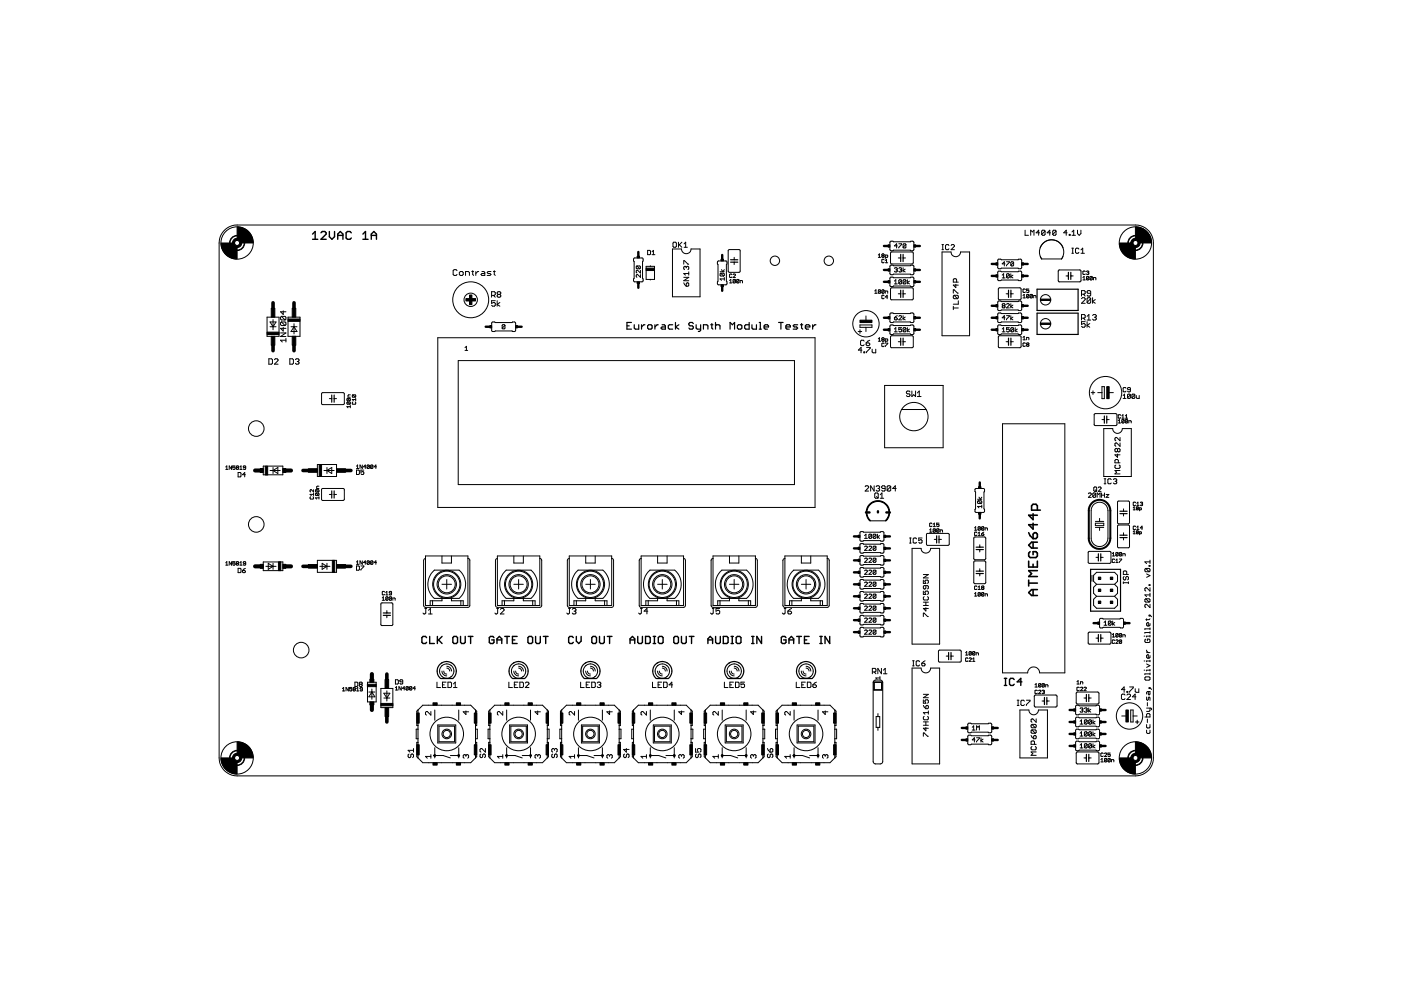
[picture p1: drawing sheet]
<svg xmlns="http://www.w3.org/2000/svg" width="297mm" height="210mm" viewBox="0 0 297 210" stroke-linecap="round" stroke-linejoin="round" font-family="sans-serif">
<g fill="#000" stroke="#000" stroke-width=".25">
<path d="M155.7 55.6h.7zM154.9 55.6h.8zM154.9 55.1h.8zM155.7 55.1h.7zM191 54.7v.8zM191 53.9v.8zM191.5 54.7v.8zM191.5 53.9v.8zM226.5 57.7v.8zM226.5 58.5v.7zM227 57.7v.8zM227 58.5v.7z"/>
<path d="M132.9 68.4v1.4zM132.9 69.8h1zM132.9 69.1h.5zM132.9 68.4h1zM134.5 68.9v.7zM134.5 69.6l.2 .2zM134.7 69.8h.7zM135.4 68.9v.9zM136 68.9v.9zM136 69.3l.5-.4zM136.5 68.9h.2zM137.3 69.1v.5z"/>
<path d="M137.3 69.6l.2 .2zM137.5 69.8h.5zM137.5 68.9l-.2 .2zM138 69.8l.3-.2zM137.5 68.9h.5zM138.3 69.1v.5zM138 68.9l.3 .2zM138.9 68.9v.9zM138.9 69.3l.4-.4zM139.3 68.9h.3zM140.4 69.3l-.3 .3zM140.4 68.9h.4z"/>
<path d="M140.1 69.6l.3 .2zM140.4 69.3h.7zM140.8 68.9l.3 .2zM141.1 69.1v.7zM140.4 69.8h.7zM141.7 69.1v.5zM141.7 69.6l.2 .2zM141.7 69.1l.2-.2zM141.9 69.8h.7zM141.9 68.9h.7zM143.2 68.4v1.4zM143.2 69.3l.7-.4z"/>
<path d="M143.2 69.3l.7 .5zM146 68.6v.3zM146 68.9l.3 .2zM146.3 68.4l-.3 .2zM146.3 69.1h.5zM146 69.6l.3 .2zM146.3 68.4h.5zM146.8 69.1l.2 .2zM146.3 69.8h.5zM146.8 68.4l.2 .2zM147 69.3v.3zM147 69.6l-.2 .2z"/>
<path d="M147.6 68.9v.7zM147.6 69.6l.2 .2zM147.8 69.8h.7zM148.1 70.3h.2zM148.5 68.9v1.1zM148.3 70.3l.2-.3zM149.1 68.9v.9zM149.1 68.9h.8zM149.9 68.9l.2 .2zM150.1 69.1v.7zM150.7 68.9h.5zM150.9 68.6v1z"/>
<path d="M150.9 69.6l.3 .2zM151.7 68.4v1.4zM151.7 69.1l.3-.2zM152 68.9h.4zM152.4 68.9l.3 .2zM152.7 69.1v.7zM154.8 68.4v1.4zM154.8 68.4l.5 .5zM155.7 68.4l-.4 .5zM155.7 68.4v1.4zM156.3 69.1v.5zM156.3 69.6l.3 .2z"/>
<path d="M156.6 69.8h.5zM156.6 68.9l-.3 .2zM157.1 69.8l.2-.2zM156.6 68.9h.5zM157.3 69.1v.5zM157.1 68.9l.2 .2zM157.9 69.1v.5zM157.9 69.1l.2-.2zM157.9 69.6l.2 .2zM158.1 68.9h.7zM158.8 68.4v1.4zM158.1 69.8h.7z"/>
<path d="M159.4 68.9v.7zM159.4 69.6l.3 .2zM159.7 69.8h.7zM160.4 68.9v.9zM161 68.4h.2zM161 69.8h.4zM161.2 68.4v1.4zM162 69.1v.5zM162 69.1l.2-.2zM162 69.6l.2 .2zM162.2 68.9h.5zM162.2 69.8h.5z"/>
<path d="M162.7 68.9l.2 .2zM162.9 69.1v.2zM162 69.3h.9zM165.1 68.4h.9zM165.6 68.4v1.4zM166.6 69.1v.5zM166.6 69.1l.3-.2zM166.6 69.6l.3 .2zM166.9 68.9h.4zM166.9 69.8h.4zM167.3 68.9l.3 .2zM167.6 69.1v.2z"/>
<path d="M166.6 69.3h1zM168.2 69.8h.7zM168.2 69.1l.2-.2zM168.2 69.1l.2 .2zM168.4 68.9h.7zM169.1 69.6l-.2 .2zM168.4 69.3h.5zM168.9 69.3l.2 .3zM169.7 68.9h.5zM169.9 68.6v1zM169.9 69.6l.3 .2zM170.8 69.1v.5z"/>
<path d="M170.8 69.1l.2-.2zM170.8 69.6l.2 .2zM171 68.9h.4zM171 69.8h.4zM171.4 68.9l.3 .2zM171.7 69.1v.2zM170.8 69.3h.9zM172.3 68.9v.9zM172.3 69.3l.5-.4zM172.8 68.9h.2zM191 62.3v.8zM191 61.5v.8z"/>
<path d="M191 72.5v.7zM191 71.7v.8zM191.5 62.3v.8zM191.5 61.5v.8zM191.5 72.5v.7zM191.5 71.7v.8zM213.8 62.3v.8zM213.8 61.5v.8zM213.8 71.7v.8zM213.8 72.5v.7zM214.3 62.3v.8zM214.3 61.5v.8z"/>
<path d="M214.3 71.7v.8zM214.3 72.5v.7zM219.9 61.3v4.5zM219.9 61.3h8.7zM219.9 66.4v4.5zM219.9 66.4h8.7zM228.6 61.3v4.5zM219.9 65.8h8.7zM228.6 66.4v4.5zM219.9 70.9h8.7zM70.3 84.5v.8zM70.3 83.8v.7z"/>
<path d="M70.8 84.5v.8zM70.8 83.8v.7zM234.1 88.2v.8zM234.1 89v.7zM234.7 88.2v.8zM234.7 89v.7zM70.3 104.8v.8zM70.3 104.1v.7zM70.8 104.8v.8zM70.8 104.1v.7zM198.6 114.4v.7zM198.6 113.6v.8z"/>
<path d="M199.1 114.4v.7zM199.1 113.6v.8zM207.7 116.5h.8zM207 116.5h.7zM207 116h.7zM207.7 116h.8zM232.9 117.4v.8zM232.9 118.2v.7zM233.4 117.4v.8zM233.4 118.2v.7zM237.4 108.9h.8zM238.2 114h.8z"/>
<path d="M237.4 114h.8zM237.4 113.5h.8zM237.4 108.4h.8zM238.2 108.4h.8zM238.2 108.9h.8zM238.2 113.5h.8zM81.3 130.5h.7zM81.3 130h.7zM82 130h.8zM82 130.5h.8zM201.1 138.3v.8zM201.1 139.1v.8z"/>
<path d="M201.6 138.3v.8zM201.6 139.1v.8zM207.7 121.6h.8zM207 121.6h.7zM207 121.1h.7zM207.7 121.1h.8zM231.2 120.7v8.9zM231.2 129.6h6.4zM232.9 134.5v.8zM232.9 135.3v.8zM233.4 134.5v.8zM233.4 135.3v.8z"/>
<path d="M237.6 120.7v8.9zM231.2 120.7h6.4zM93.5 143.9h2.5zM108.7 143.9h2.5zM123.9 143.9h2.5zM139.1 143.9h2.6zM154.4 143.9h2.5zM169.6 143.9h2.6zM221.4 148.6v.8zM221.4 147.9v.7zM222 148.6v.8zM222 147.9v.7z"/>
<path d="M230.3 159.9v.8zM230.3 147.2v.8zM230.3 148v.8zM230.8 147.2v.8zM230.8 148v.8zM230.3 160.7v.8zM230.8 159.9v.8zM230.8 160.7v.8z"/>
</g>
<g fill="#000" stroke="#000" stroke-width=".21">
<path d="M46.5 51.5v109.2zM96.1 57.4v.8zM96.1 58.2l.2 .2zM96.3 57.2l-.2 .2zM96.3 58.4h.4zM96.3 57.2h.4zM96.7 58.4l.2-.2zM96.7 57.2l.2 .2zM97.4 57.8v.4zM97.4 58.2l.2 .2zM97.6 58.4h.4zM97.6 57.6l-.2 .2z"/>
<path d="M98 58.4l.2-.2zM97.6 57.6h.4zM98.2 57.8v.4zM98 57.6l.2 .2zM98.7 57.6v.8zM98.7 57.6h.6zM99.3 57.6l.2 .2zM99.5 57.8v.6zM100 57.6h.4zM100.2 57.4v.8zM100.2 58.2l.2 .2zM100.9 57.6v.8z"/>
<path d="M101.3 57.6l-.4 .4zM101.3 57.6h.2zM102 58.2l.2-.2zM102.2 57.6h.4zM102 58.2l.2 .2zM102.2 58h.6zM102.6 57.6l.2 .2zM102.8 57.8v.6zM102.2 58.4h.6zM103.3 58.4h.6zM103.5 57.6l-.2 .2zM103.3 57.8l.2 .2z"/>
<path d="M103.5 57.6h.6zM103.9 58.4l.2-.2zM103.5 58h.4zM103.9 58l.2 .2zM104.6 57.6h.4zM104.8 57.4v.8zM104.8 58.2l.2 .2zM134.3 59.1v.4zM134.3 54.9v.4zM134.3 59.1l.2-.1zM134.3 55.3l.2 .2zM134.5 55.5v3.5z"/>
<path d="M134.9 58.4v.3zM134.9 58.7l.1 .1zM134.9 57.4v.3zM134.9 57.7l.1 .2zM134.9 56.5v.3zM135 56.4l-.1 .1zM135 58.2l-.1 .2zM135 57.3l-.1 .1zM134.9 56.8l.1 .2zM135 56.4h.6zM135 58.2h.2zM135 57.3h.2z"/>
<path d="M135 57h.6zM135.6 56.4l.2 .1zM135 56.4l.6 .6zM135.8 58.2v.6zM135.2 58.2l.6 .6zM135.8 57.3v.6zM135.2 57.3l.6 .6zM135.8 56.5v.3zM135.8 56.8l-.2 .2zM134.6 59.8h1.5zM134.6 54.7h1.5zM136.2 59l.2 .1z"/>
<path d="M136.2 55.5l.2-.2zM136.2 55.5v3.5zM136.4 59.1v.4zM136.4 54.9v.4zM137 56.5v2.7zM137 59.2h.9zM137.3 53.1v.9zM137.3 54h.5zM137.8 54l.1-.2zM137.3 53.1h.5zM137.9 56.3v.2zM137.9 59.2v.2z"/>
<path d="M137 56.5h.9zM137.9 59.2h.9zM137.9 53.2v.6zM137.8 53.1l.1 .1zM138.5 53.1l-.3 .3zM138.2 54h.7zM138.5 53.1v.9zM138.8 56.5v2.7zM137.9 56.5h.9zM142.6 52.8v10.1zM142.6 52.8h1.9zM142.7 51.5v.7z"/>
<path d="M142.7 52.2l.2 .2zM142.9 51.4l-.2 .1zM142.9 52.4h.3zM142.9 51.4h.3zM143.2 52.4l.2-.2zM143.4 51.5v.7zM143.2 51.4l.2 .1zM143.8 51.4v1zM143.8 52.1l.8-.7zM144 51.9l.6 .5zM145 60l.1 .3zM145 59.5l1-.7z"/>
<path d="M145 58h1zM145 56.6v.4zM145 56.6l.1-.1zM145 55.3v.7zM145 55.3h.1zM145.4 51.4l-.4 .3zM145 52.4h.7zM145 57l.1 .2zM145.1 56.5h.2zM145.1 55.3l.8 .7zM145 58l.3 .3zM145.3 56.5l.2 .1z"/>
<path d="M145.4 51.4v1zM145.5 56.6v.2zM145.5 56.6l.2-.1zM145.5 60.2l.2-.2zM145.7 56.5h.2zM145.7 60h.2zM145.9 56.5l.1 .1zM145.9 56h.1zM145 59.5h1zM145 58.8h1zM146 57.6v.7zM146 56.6v.4z"/>
<path d="M146 57l-.1 .2zM146.5 52.8h1.9zM152.1 55.6v.4zM152.2 59.6l-.1 .2zM152.1 56l.1 .1zM152.2 56.1v3.5zM152.7 59.1h.9zM152.7 58.1v.3zM152.7 58.1l.1-.2zM152.7 58.4l.1 .1zM152.8 57.9h.6zM152.7 59.1l.3 .3z"/>
<path d="M153 57.2l.3 .4zM152.8 58.5h.6zM153.4 57.9l.2 .2zM152.8 57.9l.6 .6zM153.6 58.8v.6zM153.6 58.1v.3zM153.4 58.5l.2-.1zM152.7 57.6h.9zM153.6 57.2l-.3 .4zM152.4 55.3h1.5zM154 59.6l.1 .2zM154 56.1l.1-.1z"/>
<path d="M154 56.1v3.5zM154.1 55.6v.4zM154.4 53.2v4.3zM154.7 58.2v.5zM154.7 58.7l.1 .1zM154.7 59.5l.2-.3zM154.7 60h.5zM154.8 58.1l-.1 .1zM154.8 58.8h.2zM154.9 59.2v.8zM154.8 58.1h.2zM155 58.8l.2-.1z"/>
<path d="M155 58.1l.2 .1zM155.4 58.8l.5-.5zM155.4 59.4v.5zM155.4 59.4l.2-.2zM155.4 59.9l.5-.5zM155.6 58.1l-.2 .1zM155.6 59.2h.2zM155.4 59.9l.2 .1zM155.7 55.6v.1zM155.7 54.9v.2zM155.7 55.7v.4zM155.7 54.6v.3z"/>
<path d="M155.6 58.1h.2zM155.8 59.2l.1 .2zM155.6 60h.2zM155.4 58.8h.5zM155.8 58.1l.1 .1zM155.9 59.4v.5zM155.9 59.9l-.1 .1zM156.2 59.4v.5zM156.3 59.2l-.1 .2zM156.2 59.9l.5-.5zM156.3 59.2h.2zM156.2 59.9l.1 .1z"/>
<path d="M156.5 59.2l.2 .2zM156.3 60h.2zM154.6 57.7h2.1zM154.6 52.9h2.1zM156.7 59.4v.5zM156.7 59.9l-.2 .1zM156.9 53.2v4.3zM156.9 59.5v.5zM156.9 59.5h.4zM157.3 59.5l.1 .1zM157.4 59.6v.4zM186.5 53.8l-.3 .3z"/>
<path d="M186.2 54.6h.5zM186.5 53.8v.8zM187 55.1v.5zM187 55.6l.1 .1zM187 54l.1-.2zM187 54.3l.1-.1zM187 54v.1zM187.1 55l-.1 .1zM187.1 55.7h.2zM187.1 53.8h.2zM187 54.4l.1 .2zM187 54.1l.1 .1z"/>
<path d="M187.1 54.2h.2zM187.1 55h.2zM187.3 55.7l.2-.1zM187.3 53.8l.2 .2zM187.3 54.2l.2 .1zM187.1 54.6h.2zM187.3 55l.2 .1zM187.5 54v.1zM187.5 54.1l-.2 .1zM187.5 54.4l-.2 .2zM187.7 55.2l.3-.2zM187.7 55.7h.5z"/>
<path d="M187.7 54.1v.7zM187.7 54.1h.4zM188 55v.7zM188.1 54.1l.1 .1zM187.7 54.6h.4zM188.2 54.2v.2zM188.2 54.4l-.1 .2zM188.7 51.4v1.5zM188.7 56.5v1.5zM188.8 53.7v2zM188.9 53.2h.4zM188.9 51.1h.4z"/>
<path d="M188.9 58.3h.4zM188.9 56.2h.4zM188.9 58.8h.4zM189.1 53.4h4.3zM189.4 53l-.1 .2zM189.4 53h3.6zM189.3 51.1l.1 .2zM189.4 51.3h3.6zM189.4 58.1l-.1 .2zM189.4 58.1h3.6zM189.3 56.2l.1 .1zM189.4 56.3h3.6z"/>
<path d="M189.3 58.8l.1 .1zM189.6 52.1h.6zM189.6 56.9l.2-.1zM189.6 59.6l.3-.3zM189.8 56.8h.3zM189.6 57.5l.2 .2zM189.9 59.3v.9zM190.1 51.7v.9zM189.6 52.1l.5-.4zM190.1 56.8l.1 .1zM189.9 57.2h.2zM190.1 57.2l.1 .2z"/>
<path d="M189.8 57.7h.3zM190.2 56.9v.2zM190.1 57.2l.1-.1zM190.2 57.4v.1zM190.2 57.5l-.1 .2zM190.5 54.7h.3zM190.6 51.7h.6zM190.6 52.4v.2zM190.6 56.9l.1-.1zM190.6 59.5l.1-.2zM190.7 56.8h.3zM190.6 57.5l.1 .2z"/>
<path d="M190.7 59.3h.3zM190.8 54.7h.2zM191 56.8l.2 .1zM190.9 57.2h.1zM191 57.2l.2 .2zM190.7 57.7h.3zM191 59.3l.2 .2zM191.2 51.7v.1zM191.2 51.8l-.6 .6zM191.2 56.9v.2zM191 57.2l.2-.1zM191.2 57.4v.1z"/>
<path d="M191.2 57.5l-.2 .2zM191.2 59.5v.5zM191.5 54.7h.1zM191.5 51.8v.6zM191.5 51.8l.1-.1zM191.5 52.4l.6-.6zM191.5 56.8v.9zM191.5 57.4l.4-.3zM191.5 59.5l.1-.2zM191.6 54.7h.4zM191.6 51.7h.3zM191.5 52.4l.1 .2z"/>
<path d="M191.6 59.3h.3zM191.9 51.7l.2 .1zM191.6 52.6h.3zM191.5 57.4l.4 .3zM191.9 59.3l.2 .2zM192.1 51.8v.6zM192.1 52.4l-.2 .2zM192.1 59.5v.5zM192.4 59.9l.4-.3zM193 53l.1 .2zM193 51.3l.1-.2zM193 58.1l.1 .2z"/>
<path d="M193 56.3l.1-.1zM193 58.9l.1-.1zM189.4 58.9h3.6zM189.1 56h4.3zM193.1 53.2h.4zM193.1 51.1h.4zM193.1 58.3h.4zM193.1 56.2h.4zM193.1 58.8h.4zM193.6 53.7v2zM193.8 51.4v1.5zM193.8 56.5v1.5z"/>
<path d="M199.7 52.9h.3zM199.7 51.9h.3zM199.7 53.4v17.8zM199.7 53.4h1.9zM199.9 51.9v1zM200.5 52v.7zM200.5 52.7l.2 .2zM200.7 51.9l-.2 .1zM200.7 52.9h.3zM200.7 51.9h.3zM201.2 52.7l-.2 .2zM201 51.9l.2 .1z"/>
<path d="M202.4 52.2l-.7 .7zM201.8 51.9l-.1 .1zM202.1 59.3v.5zM202.3 59.1l-.2 .2zM201.8 51.9h.4zM202.3 59.1h.3zM201.7 52.9h.7zM202.4 52v.2zM202.2 51.9l.2 .1zM202.6 59.1l.2 .2zM202.8 59.3v.5zM202.1 59.8h1.1z"/>
<path d="M203.7 53.4h1.9zM211.5 55.2v1.5zM211.5 57.7v1.5zM211.8 54.9h.4zM211.8 57h.4zM211.8 57.5h.4zM211.8 59.5h.4zM212.2 54.9l.1 .2zM212.2 57l.1-.1zM212.2 57.5l.1 .1zM212.3 59.4l-.1 .1zM212.5 55.9h.6z"/>
<path d="M212.5 58.3l.3-.3zM212.5 58.9h.6zM212.8 58v.9zM212.9 55.5v.9zM212.9 55.5l-.4 .4zM213.4 55.5h.6zM213.4 56.2v.2zM213.4 58.2v.6zM213.4 58.2l.2-.2zM213.4 58.8l.6-.6zM213.6 58h.2zM213.4 58.8l.2 .1z"/>
<path d="M213.8 58l.2 .2zM213.6 58.9h.2zM214 55.5v.1zM214 55.6l-.6 .6zM214 58.2v.6zM214 58.8l-.2 .1zM214.3 55.6v.6zM214.3 55.6l.2-.1zM214.3 56.2l.6-.6zM214.3 58v.9zM214.3 58.6l.5-.3zM214.5 55.5h.3z"/>
<path d="M214.3 56.2l.2 .2zM214.8 55.5l.1 .1zM214.5 56.4h.3zM214.3 58.6l.5 .3zM214.9 55.6v.6zM214.9 56.2l-.1 .2zM215.9 55.1l.1-.2zM212.3 55.1h3.6zM215.9 56.9l.1 .1zM212.3 56.9h3.6zM215.9 57.6l.1-.1zM212.3 57.6h3.6z"/>
<path d="M215.9 59.4l.1 .1zM212.3 59.4h3.6zM216 54.9h.4zM216 57h.4zM216 57.5h.4zM216 59.5h.4zM216.6 55.2v1.5zM216.6 57.7v1.5zM217.3 48.8v1.1zM217.3 49.9h.8zM218.5 48.8v1.1zM218.5 48.8l.4 .4z"/>
<path d="M219.2 48.8l-.3 .4zM219.2 48.8v1.1zM219.7 49.4h.7zM220.2 48.8v1.1zM220.2 48.8l-.5 .6zM220.9 54.9h4.2zM220.9 49v.7zM220.9 49l.1-.2zM220.9 49.7l.7-.7zM221 48.8h.4zM220.9 49.7l.1 .2zM221.4 48.8l.2 .2z"/>
<path d="M221 49.9h.4zM221.6 49v.7zM221.6 49.7l-.2 .2zM222 49.4h.7zM222.6 48.8v1.1zM222 49.4l.6-.6zM223.2 49v.7zM223.4 48.8l-.2 .2zM223.2 49.7l.7-.7zM223.4 48.8h.3zM223.2 49.7l.2 .2zM223.7 48.8l.2 .2z"/>
<path d="M223.4 49.9h.3zM223.9 49v.7zM223.9 49.7l-.2 .2zM224.4 57.5v2zM224.6 57.2h4.3zM225.5 49.4h.8zM226.1 48.8v1.1zM226.1 48.8l-.6 .6zM226 58.5h.4zM226.4 58.5h.1zM226.7 49.7v.2zM226.7 49.7h.2z"/>
<path d="M226.9 49.7v.2zM226.7 49.9h.2zM227 58.5h.2zM227.2 53.7h.4zM227.2 52.6h.4zM227.3 49.2l.3-.4zM227.3 49.9h.7zM227.4 52.6v1.1zM227.2 58.5h.3zM227.6 48.8v1.1zM228 52.8v.7zM228 53.5l.2 .2z"/>
<path d="M228.2 52.6l-.2 .2zM228.2 53.7h.4zM228.5 48.8v.7zM228.5 49.5l.3 .4zM228.2 52.6h.4zM228.6 53.7l.1-.2zM228.6 52.6l.1 .2zM229.2 49.5l-.4 .4zM224.6 59.8h4.3zM229.2 48.8v.7zM229.2 57.5v2zM229.2 53l.4-.4z"/>
<path d="M229.2 53.7h.7zM229.6 52.6v1.1zM229.6 57.6v.5zM229.6 58.1l.1 .1zM229.6 58.8l.2-.2zM229.6 59.4h.5zM229.7 57.5l-.1 .1zM229.7 58.2h.3zM229.8 58.6v.8zM229.7 57.5h.3zM230 58.2l.1-.1zM230 57.5l.1 .1z"/>
<path d="M230.4 57.6l.1-.1zM230.4 58.7v.5zM230.4 58.7l.1-.1zM230.4 59.2l.4-.5zM230.5 57.5h.2zM230.4 58.1l.1 .1zM230.5 58.6h.2zM230.4 59.2l.1 .2zM230.7 57.5l.1 .1zM230.6 57.8h.1zM230.7 57.8l.1 .2zM230.5 58.2h.2z"/>
<path d="M230.7 58.6l.1 .1zM230.5 59.4h.2zM230.8 57.6v.1zM230.7 57.8l.1-.1zM230.8 58v.1zM230.8 58.1l-.1 .1zM230.8 58.7v.5zM230.7 59.4l.1-.2zM231.1 58.7v.5zM231.1 58.7l.1-.1zM231.1 59.2l.5-.5zM231.2 58.6h.3z"/>
<path d="M231.1 59.2l.1 .2zM231.5 58.6l.1 .1zM231.2 59.4h.3zM231.6 58.7v.5zM231.6 59.2l-.1 .2zM231.8 58.8v.6zM231.8 58.8h.4zM232.2 58.8l.1 .2zM232.3 59v.4zM50.3 47.7h190.4zM56.6 67.2v4.1zM56.6 71.3h2.6z"/>
<path d="M57 76.1v1.1zM57 77.2h.6zM57.3 68.3h1.2zM57.3 69.3h.6zM57.6 77.2l.2-.2zM57 76.1h.6zM57.8 76.3v.7zM57.6 76.1l.2 .2zM57.9 69.3v.6zM57.9 67.8v1.5zM57.3 68.3l.6 1zM57.9 69.3h.6z"/>
<path d="M58.2 77.2l.7-.7zM58.4 76.1l-.2 .2zM58.5 68.3l-.6 1zM58.4 76.1h.4zM58.2 77.2h.7zM58.9 76.3v.2zM58.8 76.1l.1 .2zM59.2 67.2v4.1zM56.6 67.2h2.6zM59.5 72.1h1.1zM59.5 71.4l1.1-.8zM59.5 69.6l.5 .6z"/>
<path d="M59.5 68.5v.3zM59.5 68.5l.2-.2zM59.5 67.3v.3zM59.5 67.3l.2-.2zM59.5 66.1l.5 .6zM59.5 68.8l.2 .2zM59.7 68.3h.7zM59.5 67.6l.2 .2zM59.7 67.1h.7zM59.5 72.1l.4 .4zM60 69.4v.8zM60 65.9v.8z"/>
<path d="M59.7 69h.7zM60.4 68.3l.2 .2zM59.7 68.3l.7 .7zM59.7 67.8h.7zM60.4 67.1l.2 .2zM59.7 67.1l.7 .7zM60.6 71.8v.7zM59.5 71.4h1.1zM59.5 70.6h1.1zM59.5 69.6h1.1zM60.6 68.5v.3zM60.6 68.8l-.2 .2z"/>
<path d="M60.6 67.3v.3zM60.6 67.6l-.2 .2zM59.5 66.1h1.1zM61.1 67.2v4.1zM61.1 71.3h2.5zM61.4 76.1v1.1zM61.4 77.2h.6zM62.3 69.3l-.6 1zM62 77.2l.2-.2zM61.4 76.1h.6zM62.2 76.3v.7zM62 76.1l.2 .2z"/>
<path d="M62.3 68.6v.7zM62.3 69.3v1.5zM62.3 69.3l.7 1zM61.7 69.3h.6zM62.6 76.3l.2-.2zM62.8 76.1h.4zM62.6 77l.2 .2zM61.7 70.3h1.3zM62.3 69.3h.7zM63.2 76.1l.2 .2zM63 76.6h.2zM63.2 76.6l.2 .2z"/>
<path d="M62.8 77.2h.4zM63.4 76.3v.2zM63.2 76.6l.2-.1zM63.4 76.8v.2zM63.4 77l-.2 .2zM63.6 67.2v4.1zM61.1 67.2h2.5zM92.8 71.6h80zM97.2 76.5h71.2zM98.6 73.7l.3-.3zM98.6 74.3h.6zM98.9 73.4v.9z"/>
<path d="M104.2 61.8v1.2zM104.2 61.8h.6zM104.2 63.8v.5zM104.2 64.3l.4-.2zM104.2 68.5v1.5zM104.2 64.7l.2 .2zM104.5 68.3h.4zM104.5 70.3h.4zM104.6 62.6l.4 .4zM104.6 64.1h.2zM104.8 61.8l.2 .2zM104.2 62.6h.6z"/>
<path d="M104.8 64.1l.2 .2zM104.4 64.9h.4zM104.9 68.3l.1 .1zM104.9 70.3l.1-.1zM105 62v.4zM105 62.4l-.2 .2zM104.2 63.8h.8zM105 64.3v.4zM105 64.7l-.2 .2zM105.6 61.8l-.2 .2zM105.4 62.6v.2zM105.6 62.4l-.2 .2z"/>
<path d="M105.4 62v.2zM105.4 63.8v1.1zM105.4 64.5l.6-.4zM105.6 61.8h.4zM105.4 62.8l.2 .2zM105.4 62.2l.2 .2zM105.6 62.4h.4zM106 61.8l.2 .2zM106 62.4l.2 .2zM105.6 63h.4zM105.4 64.5l.6 .4zM106.2 62v.2z"/>
<path d="M106.2 62.2l-.2 .2zM106.2 62.6v.2zM106.2 62.8l-.2 .2zM106.5 69v.6zM106.5 69l.1-.2zM106.5 69.6l.6-.6zM106.6 68.8h.3zM106.5 69.6l.1 .1zM106.9 68.8l.2 .2zM106.6 69.7h.3zM107.1 69v.6zM107.1 69.6l-.2 .1z"/>
<path d="M108.6 68.4l.1-.1zM105 68.4h3.6zM108.6 70.2l.1 .1zM105 70.2h3.6zM108.7 68.3h.4zM108.7 70.3h.4zM109.3 68.5v1.5zM145.1 60.3l.4 .4zM145.5 60.7h.4zM145.5 60.2v.5zM145.9 60.7l.1-.2zM146 60.2v.3z"/>
<path d="M145.9 60l.1 .2zM148.4 52.8v10.1zM142.6 62.9h5.8zM152.1 59.8v.3zM152.4 60.4h1.5zM154.1 59.8v.3zM168.4 76.5v26.2zM172.8 71.6v36zM182 74.2h.8zM182.3 70.3v.4zM182.3 69.9v.4zM181.9 70.3h.4z"/>
<path d="M182.3 68.9v.5zM182.3 69.4h1.3zM182.5 72.3v.8zM182.5 73.1l.1 .2zM182.6 73.7v1.1zM182.6 73.7l-.6 .5zM182.6 72.1l-.1 .2zM182.6 73.3h.4zM182.3 70.3h.4zM182.6 72.1h.4zM183 73.3l.2-.2zM183.2 74.6v.2z"/>
<path d="M183.2 74.6h.1zM183 72.1l.2 .2zM183.3 74.6v.2zM183.2 74.8h.1zM183.6 69.4v.9zM183.6 69.4h1.3zM183.6 67v1zM183.6 72.7v.4zM183.6 73.1l.2 .2zM183.7 73.7h.8zM183.7 74.6v.2zM183.8 73.3h.4z"/>
<path d="M184 72.3l-.4 .4zM184.2 73.3l.2-.2zM183.6 72.7h.6zM184 72.3l.4-.2zM184.4 72.9v.2zM184.2 72.7l.2 .2zM184.5 73.7v.2zM184.5 73.9l-.8 .7zM184.9 68.9v.5zM182.3 68.9h2.6zM184.9 74v.6zM184.9 74.6l.2 .2z"/>
<path d="M185.1 74.8h.6zM185.5 61.7l.2-.3zM185.5 62.2h.5zM185.7 74v.8zM185.7 61.4v.8zM186.2 61.6v.5zM186.3 61.4l-.1 .2zM186.2 62.1l.5-.5zM186.5 71.6l-.3 .3zM186.2 72.3h.5zM186.3 61.4h.3zM186.2 62.1l.1 .1z"/>
<path d="M186.5 71.6v.7zM186.6 61.4l.1 .2zM186.3 62.2h.3zM186.7 61.6v.5zM186.7 62.1l-.1 .1zM187 62.7v.5zM187 63.2l.1 .1zM187 72.9v.5zM187 73.4l.1 .1zM187 61.6v.5zM187 61.6l.1-.2zM187 62.1l.5-.5z"/>
<path d="M187 71.7l.1-.1zM187 72.1v.1zM187 72.1l.1-.1zM187 71.7v.2zM187.1 62.6l-.1 .1zM187.1 63.3h.2zM187.1 72.7l-.1 .2zM187.1 73.5h.2zM187.1 61.4h.2zM187 62.1l.1 .1zM187.1 71.6h.2zM187 72.2l.1 .1z"/>
<path d="M187 71.9l.1 .1zM187.1 72h.2zM187.1 62.6h.2zM187.3 63.3l.2-.1zM187.1 72.7h.2zM187.3 73.5l.2-.1zM187.3 61.4l.2 .2zM187.1 62.2h.2zM187.3 71.6l.2 .1zM187.3 72l.2 .1zM187.1 72.3h.2zM187.3 62.6l.2 .1z"/>
<path d="M187.3 72.7l.2 .2zM187.5 61.6v.5zM187.5 62.1l-.2 .1zM187.5 71.7v.2zM187.5 71.9l-.2 .1zM187.5 72.1v.1zM187.5 72.2l-.2 .1zM187.7 63h.5zM187.7 72.7h.5zM187.7 73.4v.1zM187.7 61.7v.5zM187.7 61.7h.4z"/>
<path d="M187.7 71.9v.7zM187.7 71.9h.4zM188.1 62.6v.7zM187.7 63l.4-.4zM188.1 61.7l.1 .1zM188.1 71.9l.1 .1zM187.7 72.3h.4zM188.2 72.7v.2zM187.7 73.4l.5-.5zM188.2 61.8v.4zM188.2 72v.2zM188.2 72.2l-.1 .1z"/>
<path d="M188.7 59v1.5zM188.7 66.6v1.5zM188.7 69.2v1.5zM188.8 61.3v2zM188.8 71.4v2.1zM188.9 60.8h.4zM188.9 66.4h.4zM188.9 68.4h.4zM188.9 70.9h.4zM188.9 68.9h.4zM189.1 61h4.3zM189.1 71.2h4.3z"/>
<path d="M189.4 60.6l-.1 .2zM189.3 66.4l.1 .1zM189.4 68.3l-.1 .1zM189.4 70.8l-.1 .1zM189.4 70.8h3.6zM189.3 68.9l.1 .1zM189.4 69h3.6zM189.6 60.2h.6zM189.6 67.4v.3zM189.6 67.7l.2 .1zM189.6 69.8l.3-.3zM189.6 70.4h.6z"/>
<path d="M189.8 67.8h.3zM189.9 67.1l-.3 .3zM189.9 69.5v.9zM190.1 67.8l.1-.1zM189.6 67.4h.5zM189.9 67.1l.3-.2zM190.2 67.5v.2zM190.1 67.4l.1 .1zM190.5 62.3h.3zM190.5 72.5h.3zM190.6 59.5v.5zM190.6 60l.6-.5z"/>
<path d="M190.6 67.8l.6-.6zM190.6 69.5v.4zM190.6 69.9l.3-.1zM190.6 60l.1 .2zM190.7 66.9l-.1 .2zM190.6 70.2l.1 .2zM190.8 62.3h.2zM190.8 72.5h.2zM190.9 69.8h.1zM190.7 60.2h.3zM190.7 66.9h.3zM191 69.8l.2 .1z"/>
<path d="M190.7 70.4h.3zM191.2 60l-.2 .2zM190.6 67.8h.6zM191.2 67.1v.1zM191 66.9l.2 .2zM190.6 69.5h.6zM191.2 69.9v.3zM191.2 70.2l-.2 .2zM191.5 62.3h.1zM191.5 72.5h.1zM191.5 59.5v.5zM191.5 60l.6-.5z"/>
<path d="M191.5 66.9v.9zM191.5 67.5l.4-.3zM191.5 69.6v.6zM191.5 69.6l.1-.1zM191.5 70.2l.6-.6zM191.6 62.3h.4zM191.6 72.5h.4zM191.5 60l.1 .2zM191.6 69.5h.3zM191.5 70.2l.1 .2zM191.6 60.2h.3zM191.5 67.5l.4 .3z"/>
<path d="M191.9 69.5l.2 .1zM191.6 70.4h.3zM192.1 60l-.2 .2zM192.1 69.6v.6zM192.1 70.2l-.2 .2zM192.4 59.3v.9zM192.4 69.5v.9zM192.4 70.1l.4-.3zM192.4 59.9l.4 .3zM192.4 70.1l.4 .3zM193 60.6l.1 .2zM189.4 60.6h3.6z"/>
<path d="M193 66.5l.1-.1zM189.4 66.5h3.6zM193 68.3l.1 .1zM189.4 68.3h3.6zM193 70.8l.1 .1zM193 69l.1-.1zM189.1 63.6h4.3zM189.1 73.7h4.3zM193.1 60.8h.4zM193.1 66.4h.4zM193.1 68.4h.4zM193.1 70.9h.4z"/>
<path d="M193.1 68.9h.4zM193.6 61.3v2zM193.6 71.4v2.1zM193.8 59v1.5zM193.8 66.6v1.5zM193.8 69.2v1.5zM202.1 64.9v.8zM202.1 64.5h1.1zM202.1 62.8v.3zM202.1 62.8l.2-.2zM202.1 61.4v.7zM202.1 61.4h.2z"/>
<path d="M202.1 60.5l.5 .5zM202.1 63.1l.2 .2zM202.3 62.6h.7zM202.3 61.4l.7 .7zM202.6 60.3v.7zM202.3 63.3h.7zM203 62.6l.2 .2zM202.3 62.6l.7 .7zM203 62.1h.2zM202.1 65.3h1.1zM203.2 63.8v.7zM203.2 62.8v.3z"/>
<path d="M203.2 63.1l-.2 .2zM202.1 60.5h1.1zM205.6 53.4v17.8zM199.7 71.2h5.9zM211.5 69.2v1.5zM211.5 66.6v1.5zM211.5 64.1v1.5zM211.7 61.3v2zM211.7 71.4v2.1zM211.8 68.9h.4zM211.8 70.9h.4zM211.8 68.4h.4z"/>
<path d="M211.8 66.4h.4zM211.8 65.8h.4zM211.8 63.8h.4zM211.9 61h4.3zM211.9 71.2h4.3zM212.2 68.9l.1 .1zM212.3 70.8l-.1 .1zM212.3 68.3l-.1 .1zM212.3 68.3h3.6zM212.2 66.4l.1 .1zM212.3 66.5h3.6zM212.3 65.7l-.1 .1z"/>
<path d="M212.3 65.7h3.6zM212.2 63.8l.1 .1zM212.3 63.9h3.6zM212.5 69.8l.3-.3zM212.5 70.4h.6zM212.5 67.4h.6zM212.5 64.5l.1-.1zM212.5 65v.1zM212.5 65l.1-.2zM212.5 64.5v.2zM212.6 64.4h.3zM212.5 65.1l.1 .2z"/>
<path d="M212.5 64.7l.1 .1zM212.6 64.8h.3zM212.8 69.5v.9zM212.9 66.9v.9zM212.9 66.9l-.4 .5zM212.9 64.4l.2 .1zM212.9 64.8l.2 .2zM212.6 65.3h.3zM213.1 64.5v.2zM213.1 64.7l-.2 .1zM213.1 65v.1zM213.1 65.1l-.2 .2z"/>
<path d="M213.3 62.3h.4zM213.4 69.5v.4zM213.4 69.9l.3-.1zM213.4 66.9h.6zM213.4 67.7v.1zM213.4 65.3l.6-.6zM213.4 70.2l.2 .2zM213.6 64.4l-.2 .1zM213.7 62.3h.1zM213.3 72.5h.4zM213.7 69.8h.1zM213.7 72.5h.1z"/>
<path d="M213.8 69.8l.2 .1zM213.6 70.4h.2zM213.6 64.4h.2zM213.4 69.5h.6zM214 69.9v.3zM214 70.2l-.2 .2zM214 66.9v.2zM214 67.1l-.6 .6zM213.4 65.3h.6zM214 64.5v.2zM213.8 64.4l.2 .1zM214.3 69.6v.6z"/>
<path d="M214.3 69.6l.2-.1zM214.3 70.2l.6-.6zM214.3 66.9v.9zM214.3 67.5l.5-.3zM214.3 64.4v.9zM214.3 65l.5-.3zM214.3 62.3h.2zM214.3 72.5h.2zM214.5 62.3h.3zM214.5 69.5h.3zM214.3 70.2l.2 .2zM214.8 69.5l.1 .1z"/>
<path d="M214.5 70.4h.3zM214.3 67.5l.5 .3zM214.3 65l.5 .3zM214.5 72.5h.3zM214.9 69.6v.6zM214.9 70.2l-.1 .2zM215.2 69.5v.9zM215.2 70.1l.5-.3zM215.2 70.1l.5 .3zM215.9 69l.1-.1zM212.3 69h3.6zM215.9 70.8l.1 .1z"/>
<path d="M212.3 70.8h3.6zM215.9 68.3l.1 .1zM215.9 66.5l.1-.1zM215.9 65.7l.1 .1zM215.9 63.9l.1-.1zM211.9 63.6h4.3zM211.9 73.7h4.3zM216 68.9h.4zM216 70.9h.4zM216 68.4h.4zM216 66.4h.4zM216 65.8h.4z"/>
<path d="M216 63.8h.4zM216.5 61.3v2zM216.5 71.4v2.1zM216.6 69.2v1.5zM216.6 66.6v1.5zM216.6 64.1v1.5zM216.9 61.4v.5zM216.9 61.9l.1 .1zM216.9 72.8v.5zM216.9 73.3l.1 .1zM216.9 62.7l.2-.3zM216.9 63.2h.5z"/>
<path d="M216.9 71.5l.2-.2zM216.9 72.1h.5zM217 61.3l-.1 .1zM217 62h.3zM216.9 72.8l.1-.1zM217 73.4h.3zM217.1 62.4v.8zM217.1 71.3v.8zM217 61.3h.3zM217.3 62l.1-.1zM217 72.7h.3zM217.3 73.4l.1-.1z"/>
<path d="M217.3 61.3l.1 .1zM217.3 72.7l.1 .1zM217.7 61.3v.3zM217.7 61.6l.2-.1zM217.7 72.8l.1-.1zM217.7 73.2v.1zM217.7 73.2l.1-.1zM217.7 72.8v.1zM217.7 62.5v.5zM217.7 62.5l.1-.1zM217.7 63l.4-.5zM217.7 71.5v.6z"/>
<path d="M217.7 71.5h.3zM217.7 61.9l.1 .1zM217.8 72.7h.2zM217.7 73.3l.1 .1zM217.7 72.9l.1 .2zM217.8 73.1h.2zM217.8 62.4h.2zM217.7 63l.1 .2zM217.9 61.5h.1zM218 61.5l.1 .1zM217.8 62h.2zM218 72.7l.1 .1z"/>
<path d="M218 73.1l.1 .1zM217.8 73.4h.2zM218 62.4l.1 .1zM217.8 63.2h.2zM218 71.5l.1 .2zM217.7 61.3h.4zM218.1 61.6v.3zM218.1 61.9l-.1 .1zM218.1 72.8v.1zM218 73.1l.1-.2zM218.1 73.2v.1zM218 73.4l.1-.1z"/>
<path d="M218.1 62.5v.5zM218 63.2l.1-.2zM218.1 71.7v.4zM218.4 62.5v.5zM218.4 62.5l.1-.1zM218.4 63l.5-.5zM218.5 62.4h.3zM218.4 63l.1 .2zM218.8 62.4l.1 .1zM218.5 63.2h.3zM218.9 62.5v.5zM218.9 63l-.1 .2z"/>
<path d="M219.2 62.7v.5zM219.2 62.7h.3zM219.5 62.7l.1 .1zM219.6 62.8v.4zM229.3 61.6v1.2zM229.3 61.6h.6zM229.3 66.7v1.2zM229.3 66.7h.6zM229.3 64.3l.8-.8zM229.3 68.2v.6zM229.3 68.8l.4-.2zM229.5 63.1l-.2 .2z"/>
<path d="M229.3 69.2l.2 .2zM229.7 62.4l.4 .4zM229.7 67.5l.4 .4zM229.7 68.6h.2zM229.9 61.6l.2 .2zM229.3 62.4h.6zM229.9 66.7l.2 .2zM229.3 67.5h.6zM229.5 63.1h.4zM229.9 68.6l.2 .2zM229.5 69.4h.4zM230.1 61.8v.4z"/>
<path d="M230.1 62.2l-.2 .2zM230.1 66.9v.4zM230.1 67.3l-.2 .2zM229.3 64.3h.8zM230.1 63.3v.2zM229.9 63.1l.2 .2zM229.3 68.2h.8zM230.1 68.8v.4zM230.1 69.2l-.2 .2zM230.5 62.6l.2 .2zM230.5 61.8v.2zM230.5 62l.2 .2z"/>
<path d="M230.5 67.1l.4-.4zM230.5 67.9h.7zM230.5 63.3v.8zM230.7 63.1l-.2 .2zM231.2 63.3l-.7 .8zM230.5 68.2v1.2zM230.5 69l.6-.4zM230.7 62.8h.4zM230.7 61.6l-.2 .2zM230.7 62.2h.5zM230.7 63.1h.4zM230.5 64.1l.2 .2z"/>
<path d="M230.9 66.7v1.2zM231.1 62.8l.1-.2zM230.7 61.6h.4zM231.1 63.1l.1 .2zM230.7 64.3h.4zM230.5 69l.6 .4zM231.2 61.8v.8zM231.1 61.6l.1 .2zM231.2 63.3v.8zM231.2 64.1l-.1 .2zM231.6 66.9l.2-.2zM231.6 63.1v1.2z"/>
<path d="M231.6 63.9l.6-.4zM231.8 66.7h.4zM231.6 67.7l.2 .2zM232.2 66.7l.2 .2zM232 67.3h.2zM232.2 67.3l.2 .2zM231.8 67.9h.4zM231.6 63.9l.6 .4zM232.4 66.9v.2zM232.2 67.3l.2-.2zM232.4 67.5v.2zM232.2 67.9l.2-.2z"/>
<path d="M47.9 99l.2-.2zM47.9 99.5h.4zM48.1 98.8v.7zM48.6 98.8v.7zM48.6 98.8l.5 .7zM49.1 98.8v.7zM49.3 98.8v.3zM49.3 99.1l.3-.1zM49.3 99.4l.2 .1zM49.6 99h.1zM49.7 99l.1 .1zM49.5 99.5h.2z"/>
<path d="M49.3 98.8h.5zM49.8 99.1v.3zM49.8 99.4l-.1 .1zM50.1 98.9l.1-.1zM50.1 99.3v.1zM50.1 99.3l.1-.2zM50.2 98.8h.3zM50.1 99.4l.1 .1zM50.1 99l.1 .1zM50.2 99.1h.3zM50.5 98.8l.1 .1zM50.5 99.1l.1 .2z"/>
<path d="M50.2 99.5h.3zM50.6 99l-.1 .1zM50.6 99.3v.1zM50.6 99.4l-.1 .1zM50.8 99l.3-.2zM50.8 99.5h.5zM51.1 98.8v.7zM51.6 99.4l.1 .1zM51.6 99l.1 .1zM51.7 99.5h.3zM51.7 98.8l-.1 .1zM51.7 99.1h.4z"/>
<path d="M52 99.5l.1-.1zM51.7 98.8h.3zM52.1 98.9v.5zM52 98.8l.1 .1zM55.8 98.8h4.2zM55.8 98.8v1.9zM57.3 99.8h.6zM57.9 99.8h1.5zM57.9 99.8l1-.7zM57.9 99.1v.7zM57.9 99.8v.6zM58.9 99.1v1.3z"/>
<path d="M67.3 98.5h4.1zM67.3 98.5v2.5zM68.2 83.5v2zM68.4 83.2h4.3zM68.7 99.8h.6zM69.3 99.8h1.5zM69.3 99.8l1-.7zM69.3 99.1v.7zM69.3 99.8v.6zM69.8 84.5h.4zM70.2 84.5h.1zM70.3 99.1v1.3z"/>
<path d="M70.8 84.5h.2zM71 84.5h.4zM68.4 85.8h4.3zM73 83.5v2zM73.6 86.2h.7zM73.6 85.3v.3zM73.7 85.2l-.1 .1zM73.6 84.6v.2zM73.7 84.5l-.1 .1zM73.6 85.6l.1 .1zM73.7 85.2h.5zM73.6 84.8l.1 .2z"/>
<path d="M73.7 84.5h.5zM73.6 86.2l.2 .3zM73.8 83.8v.4zM73.8 83.8l.1-.1zM73.9 83.7h.4zM73.7 85.7h.5zM74.2 85.2l.1 .1zM73.7 85.2l.5 .5zM73.7 85h.5zM74.2 84.5l.1 .1zM73.7 84.5l.5 .5zM74.3 86v.5z"/>
<path d="M74.3 85.3v.3zM74.2 85.7l.1-.1zM74.3 84.6v.2zM74.3 84.8l-.1 .2zM73.8 84.2h.5zM74.7 85.3v.3zM74.7 85.6l.1 .1zM74.7 84.7h.7zM74.7 83.8v.3zM74.8 83.7l-.1 .1zM74.8 85.2l-.1 .1zM74.8 85.7h.5z"/>
<path d="M74.7 84.1l.1 .1zM74.8 83.7h.5zM74.7 84.7l.2 .3zM75.3 85.7l.1-.1zM74.8 84.2h.5zM75.3 83.7l.1 .1zM74.8 83.7l.5 .5zM75.4 85.3v.3zM75.3 85.2l.1 .1zM75.4 84.5v.5zM75.4 83.8v.3zM75.4 84.1l-.1 .1z"/>
<path d="M75.6 99.7v.9zM75.8 98.6l-.2 .2zM75.6 99.3h.5zM75.8 98.6v.7zM75.6 99.7h.5zM76.1 99.7l.1 .1zM76.3 98.6v.7zM76.3 98.6l.5 .7zM76.5 99.7v.4zM76.8 98.6v.7zM76.8 100h.2zM77 100l.1 .1z"/>
<path d="M77.1 99h.5zM76.5 99.7h.6zM77.4 98.6v.7zM77.4 98.6l-.3 .4zM77.8 98.7v.5zM77.9 98.6l-.1 .1zM78.3 98.7l-.5 .5zM77.9 98.6h.3zM77.8 99.2l.1 .1zM78.2 98.6l.1 .1zM77.9 99.3h.3zM78.3 98.7v.5z"/>
<path d="M78.3 99.2l-.1 .1zM78.6 98.7v.5zM78.6 98.7l.1-.1zM78.6 99.2l.5-.5zM78.7 98.6h.2zM78.6 99.2l.1 .1zM78.9 98.6l.2 .1zM78.7 99.3h.2zM79.1 98.7v.5zM78.9 99.3l.2-.1zM79.3 99h.5zM79.7 98.6v.7z"/>
<path d="M79.7 98.6l-.4 .4zM187.6 94.9h12.4zM187.6 81.7v13.2zM191.2 86.8h5.2zM192.2 83.1v.2zM192.2 83.3l.2 .2zM192.4 82.9l-.2 .2zM192.4 83.5h.3zM192.2 83.9l.2 .2zM192.4 82.9h.3zM192.7 83.5l.2 .2zM192.4 84.1h.3z"/>
<path d="M192.7 82.9l.2 .2zM192.9 83.7v.2zM192.9 83.9l-.2 .2zM193.3 82.9v1.2zM193.3 84.1l.4-.4zM193.7 83.7l.4 .4zM194.1 82.9v1.2zM194.5 83.3l.4-.4zM194.5 84.1h.8zM194.9 82.9v1.2zM200 81.7v13.2zM187.6 81.7h12.4z"/>
<path d="M212.6 89.9h13.2zM231.4 83.2h.7zM231.7 82.9v.7zM232 87.9v2.1zM232.2 87.7h4.4zM232.7 83.2h.9zM233.6 83.2v1.3zM233.6 84.5h.5zM233.6 82v1.2zM234 90.9v10.1zM234 90.9h1.9zM233.6 89h.4z"/>
<path d="M234 89h.1zM234.1 82v2.5zM233.6 82h.5zM234.7 89h.1zM235 83.2h1.1zM234.8 89h.4zM236.4 99.8h1.1zM236.4 98.8v.3zM236.4 99.1l.2 .2zM236.4 97.6v.5zM236.4 97.6l.2-.2zM236.4 96.4l.5 .6z"/>
<path d="M236.4 95.3v.3zM236.4 95.3l.2-.2zM236.4 94.1v.3zM236.4 94.4l.2 .2zM236.4 92.9v.4zM236.4 93.3l.2 .2zM232.2 90.2h4.4zM236.4 98.8l.2-.2zM236.6 99.3h.7zM236.6 97.4h.3zM236.4 95.6l.2 .2zM236.6 95.1h.1z"/>
<path d="M236.4 94.1l.2-.2zM236.4 92.9l.2-.1zM236.7 95.1l.2 .2zM236.6 95.8h.1zM236.6 93.9h.1zM236.6 92.8h.1zM236.8 87.9v2.1zM236.9 97.4l.2 .2zM236.9 96.3v.7zM237.1 95.1l-.2 .2zM236.7 95.8l.2-.2zM236.9 95.3v.3z"/>
<path d="M237.1 88.1v.4zM237.1 88.5l.1 .2zM237.1 89.2l.2-.3zM237.1 89.7h.5zM237.1 97.6v.5zM237.1 95.1h.2zM236.9 95.6l.2 .2zM237.2 87.9l-.1 .2zM237.2 88.7h.3zM237.3 99.3l.2-.2zM237.3 95.1l.2 .2zM237.1 95.8h.2z"/>
<path d="M237.3 88.9v.8zM237.2 87.9h.3zM237.5 88.7l.1-.2zM237.5 98.8v.3zM237.3 98.6l.2 .2zM236.4 98.1h1.1zM236.4 96.4h1.1zM237.5 95.3v.3zM237.3 95.8l.2-.2zM237.5 93.9v.7zM236.7 93.9l.8 .7zM237.5 92.8v.7z"/>
<path d="M236.7 92.8l.8 .7zM237.5 87.9l.1 .2zM238.1 87.9l-.3 .3zM237.8 88.7h.5zM237.8 89.1v.5zM238 88.9l-.2 .2zM237.8 89.6l.5-.5zM238 88.9h.2zM237.8 89.6l.2 .1zM238.1 87.9v.8zM238.1 82.3v.6zM238.1 82.9l.2 .2z"/>
<path d="M238.1 83.9l.3-.3zM238.1 84.5h.6zM238.2 88.9l.1 .2zM238 89.7h.2zM238.3 82.2l-.2 .1zM238.3 83.1h.3zM238.3 89.1v.5zM238.3 89.6l-.1 .1zM238.4 83.6v.9zM238.6 88.2l.2-.3zM238.6 88.7h.5zM238.3 82.2h.3z"/>
<path d="M238.6 83.1l.1-.2zM238.6 89.1v.5zM238.6 89.1l.1-.2zM238.6 89.6l.5-.5zM238.7 88.9h.3zM238.6 89.6l.1 .1zM238.6 82.2l.1 .1zM238.8 87.9v.8zM239 88.9l.1 .2zM238.7 89.7h.3zM239.1 82.9l.1 .2zM239.1 82.3v.2z"/>
<path d="M239.1 82.5l.1 .1zM239.1 83.7v.6zM239.1 83.7l.1-.1zM239.1 84.3l.6-.6zM239.1 89.1v.5zM239.1 89.6l-.1 .1zM239.2 83.1h.3zM239.2 82.2l-.1 .1zM239.2 82.6h.5zM239.2 83.6h.3zM239.1 84.3l.1 .2zM239.3 89.2v.5z"/>
<path d="M239.3 89.2h.4zM239.5 83.1l.2-.2zM239.2 82.2h.3zM239.5 83.6l.2 .1zM239.2 84.5h.3zM239.7 82.3v.6zM239.5 82.2l.2 .1zM239.7 83.7v.6zM239.7 84.3l-.2 .2zM239.7 89.2l.1 .1zM239.8 89.3v.4zM238 90.9h1.9z"/>
<path d="M240 83.7v.6zM240 83.7l.1-.1zM240 84.3l.6-.6zM240.1 83.6h.4zM240 84.3l.1 .2zM240.5 83.6l.1 .1zM240.1 84.5h.4zM240.6 83.7v.6zM240.6 84.3l-.1 .2zM240.9 83.9v.4zM240.9 84.3l.2 .2zM241.1 84.5h.4z"/>
<path d="M241.5 83.9v.6zM48.1 119.1l-.2 .2zM47.9 119.8h.4zM48.1 119.1v.7zM48.6 119.1v.7zM48.6 119.1l.5 .7zM49.1 119.1v.7zM49.3 119.1v.4zM49.3 119.5l.3-.2zM49.3 119.7l.2 .1zM49.6 119.3h.1zM49.7 119.3l.1 .2z"/>
<path d="M49.5 119.8h.2zM49.3 119.1h.5zM49.8 119.5v.2zM49.8 119.7l-.1 .1zM50.1 119.2l.1-.1zM50.1 119.6l.1-.1zM50.1 119.2v.1zM50.2 119.1h.3zM50.1 119.7l.1 .1zM50.1 119.3l.1 .2zM50.2 119.5h.3zM50.5 119.1l.1 .1z"/>
<path d="M50.5 119.5l.1 .1zM50.2 119.8h.3zM50.5 100.2v.9zM50.5 101.1h.4zM50.6 119.2v.1zM50.6 119.3l-.1 .2zM50.6 119.7l-.1 .1zM50.8 119.3l.3-.2zM50.8 119.8h.5zM51.1 100.9l-.2 .2zM50.5 100.2h.4zM51.1 100.3v.6z"/>
<path d="M50.9 100.2l.2 .1zM51.1 119.1v.7zM51.4 100.6h.6zM51.6 119.7l.1 .1zM51.6 119.2v.1zM51.6 119.3l.1 .2zM51.7 119.8h.3zM51.7 119.1l-.1 .1zM51.7 119.5h.4zM51.9 100.2v.9zM51.9 100.2l-.5 .4zM52 119.8l.1-.1z"/>
<path d="M51.7 119.1h.3zM52.1 119.2v.5zM52 119.1l.1 .1zM55.8 119.1h4.2zM55.8 119.1v1.9zM56.9 119.4l1 .7zM57.9 99.8l1 .6zM55.8 100.7h4.2zM60 98.8v1.9zM65.7 105.5v.2zM65.7 105.7l.2 .1zM65.7 104.8h.8z"/>
<path d="M65.7 103.9v.3zM65.7 104.2l.2 .1zM65.9 105.3l-.2 .2zM65.9 105.8h.5zM65.7 103.9l.2-.1zM65.7 104.8l.3 .3zM65.9 103.8h.1zM66.4 105.8l.1-.1zM66.5 105.5v.2zM66.4 105.3l.1 .2zM66.5 104.6v.5zM66.5 103.8v.5z"/>
<path d="M66 103.8l.5 .5zM66.9 105.6h.7zM66.9 104.7v.2zM66.9 104.7l.1-.1zM66.9 103.9v.3zM66.9 103.9l.1-.1zM66.9 104.9l.1 .2zM67 104.6h.5zM66.9 104.2l.1 .1zM67 103.8h.5zM66.9 105.6l.2 .2zM67.1 103.2v.4z"/>
<path d="M67.3 103.1l-.2 .1zM67.3 103.1h.3zM67.3 118.8h4.1zM67.3 118.8v2.5zM67 105.1h.5zM67.5 104.6l.1 .1zM67 104.6l.5 .5zM67 104.3h.5zM67.5 103.8l.1 .1zM67 103.8l.5 .5zM67.6 105.3v.5zM67.6 104.7v.2z"/>
<path d="M67.5 105.1l.1-.2zM67.6 103.9v.3zM67.5 104.3l.1-.1zM67.1 103.6h.5zM68.2 103.8v2.1zM68.3 119.4l1 .7zM68.4 103.6h4.3zM69.8 104.8h.4zM70.2 104.8h.1zM69.3 99.8l1 .6zM70.8 104.8h.2zM71 104.8h.4z"/>
<path d="M67.3 101h4.1zM71.4 98.5v2.5zM68.4 106.1h4.3zM73 103.8v2.1zM75.6 100.6h.5zM75.6 120v.9zM75.8 118.9l-.2 .3zM75.6 119.7h.5zM75.8 118.9v.8zM76.2 100.4l-.1 .2zM75.6 120h.5zM76.2 99.8v.6z"/>
<path d="M76.3 118.9v.8zM76.3 118.9l.5 .8zM76.5 100.1l.3-.1zM76.5 120h.6zM76.5 100.4l.2 .2zM76.8 118.9v.8zM76.7 100.6h.3zM77.1 119.3h.5zM77.1 100.1v.3zM77.1 100.4l-.1 .2zM77.1 120v.1zM77.4 118.9v.8z"/>
<path d="M77.1 119.3l.3-.4zM77.8 119v.5zM77.9 118.9l-.1 .1zM77.8 119.5l.5-.5zM77.9 118.9h.3zM77.8 119.5l.1 .2zM78.2 118.9l.1 .1zM77.9 119.7h.3zM78.3 119v.5zM78.3 119.5l-.1 .2zM78.6 119v.5zM78.6 119l.1-.1z"/>
<path d="M78.6 119.5l.5-.5zM78.7 118.9h.2zM78.6 119.5l.1 .2zM78.9 118.9l.2 .1zM78.7 119.7h.2zM79.1 119v.5zM79.1 119.5l-.2 .2zM79.3 119.3h.5zM79.7 118.9v.8zM79.3 119.3l.4-.4zM90.2 117.9v.5zM90.2 117.9h9z"/>
<path d="M92.8 71.6v36zM93.7 117.9v1.5zM95.7 117.9v1.5zM93.7 119.4h2zM97.2 76.5v26.2zM99.2 117.9v.5zM99.2 118.4v10zM99.6 118.8v9.6zM105.5 117.9v.5zM105.5 117.9h8.9zM108.9 117.9v1.5zM111 117.9v1.5z"/>
<path d="M108.9 119.4h2.1zM114.4 117.9v.5zM114.4 118.4v10zM114.9 118.8v9.6zM120.7 117.9v.5zM120.7 117.9h9zM124.2 117.9v1.5zM126.2 117.9v1.5zM124.2 119.4h2zM129.7 117.9v.5zM129.7 118.4v10zM130.1 118.8v9.6z"/>
<path d="M135.9 117.9v.5zM135.9 117.9h9zM139.4 117.9v1.5zM141.4 117.9v1.5zM139.4 119.4h2zM144.9 117.9v.5zM144.9 118.4v10zM145.3 118.8v9.6zM151.2 117.9v.5zM151.2 117.9h9zM154.7 117.9v1.5zM156.7 117.9v1.5z"/>
<path d="M154.7 119.4h2zM160.2 117.9v.5zM160.2 118.4v10zM160.6 118.8v9.6zM166.4 117.9v.5zM166.4 117.9h9zM97.2 102.7h71.2zM169.9 117.9v1.5zM171.9 117.9v1.5zM169.9 119.4h2zM92.8 107.6h80zM175.4 117.9v.5z"/>
<path d="M175.4 118.4v10zM175.8 118.8v9.6zM182.3 115.5v1.5zM182.3 118v1.6zM182.3 113v1.5zM182.6 117.3h.4zM182.6 115.3h.4zM182.6 119.8h.4zM182.6 117.8h.4zM182.6 112.7h.4zM182.6 114.7h.4zM183.1 117.2l-.1 .1z"/>
<path d="M183.1 117.2h3.5zM183 115.3l.1 .1zM183.1 115.4h3.5zM183.1 119.7l-.1 .1zM183.1 119.7h3.5zM183 117.8l.1 .1zM183.1 117.9h3.5zM183 112.7l.1 .1zM183.1 114.6l-.1 .1zM183.3 116.7l.6-.6zM183.3 119.2l.6-.6zM183.3 113.6l.3-.3z"/>
<path d="M183.3 114.2h.6zM183.4 104.1l.8-.7zM183.5 115.8l-.2 .2zM183.5 118.3l-.2 .2zM183.6 113.3v.9zM183.6 103l-.2 .2zM183.5 115.8h.2zM183.5 118.3h.2zM183.3 116.7h.6zM183.9 116v.1zM183.7 115.8l.2 .2zM183.3 119.2h.6z"/>
<path d="M183.9 118.5v.1zM183.7 118.3l.2 .2zM183.6 103h.4zM183.4 104.1h.8zM184.2 103.2v.2zM184 103l.2 .2zM184.2 116.7l.6-.6zM184.2 119.2l.6-.6zM184.2 113.4v.6zM184.2 113.4l.2-.1zM184.2 114l.6-.6zM184.4 115.8l-.2 .2z"/>
<path d="M184.4 118.3l-.2 .2zM184.4 113.3h.3zM184.2 114l.2 .2zM184.5 110.4h3.3zM184.6 103v1.1zM184.6 103l.7 1.1zM184.4 115.8h.3zM184.4 118.3h.3zM184.7 113.3l.1 .1zM184.4 114.2h.3zM184.2 116.7h.6zM184.8 116v.1z"/>
<path d="M184.7 115.8l.1 .2zM184.2 119.2h.6zM184.8 118.5v.1zM184.7 118.3l.1 .2zM184.8 113.4v.6zM184.8 114l-.1 .2zM185.1 116v.5zM185.1 116l.2-.2zM185.1 116.5l.6-.5zM185.1 118.5v.6zM185.1 118.5l.2-.2zM185.1 119.1l.6-.6z"/>
<path d="M185.1 113.4v.6zM185.1 113.4l.2-.1zM185.1 114l.6-.6zM185.3 115.8h.3zM185.1 116.5l.2 .2zM185.3 118.3h.3zM185.1 119.1l.2 .1zM185.3 113.3h.3zM185.1 114l.2 .2zM185.3 103v1.1zM185.5 104.7v.8zM185.6 104.5l-.1 .2z"/>
<path d="M185.6 115.8l.1 .2zM185.3 116.7h.3zM185.6 118.3l.1 .2zM185.3 119.2h.3zM185.6 113.3l.1 .1zM185.3 114.2h.3zM185.6 104.5h.4zM185.5 105.5l.1 .1zM185.7 116v.5zM185.7 116.5l-.1 .2zM185.7 118.5v.6zM185.7 119.1l-.1 .1z"/>
<path d="M185.7 113.4v.6zM185.7 114l-.1 .2zM185.8 103.2l.1-.2zM185.8 105.3l.4 .3zM185.9 103h.4zM185.8 103.9l.1 .2zM186 104.5l.2 .2zM185.6 105.6h.4zM186 113.3v.9zM186 113.9l.5-.3zM186.2 104.7v.8zM186 105.6l.2-.1z"/>
<path d="M186.3 103l.2 .2zM186.1 103.6h.2zM186.3 103.6l.2 .2zM185.9 104.1h.4zM186 113.9l.5 .3zM186.5 103.2v.2zM186.5 103.4l-.2 .2zM186.5 103.8v.1zM186.3 104.1l.2-.2zM187 104.5l-.4 .4zM186.6 105.6h.8zM186.6 117.2l.2 .1z"/>
<path d="M186.6 115.4l.2-.1zM186.6 119.7l.2 .1zM186.6 117.9l.2-.1zM186.6 112.8l.2-.1zM183.1 112.8h3.5zM186.6 114.6l.2 .1zM183.1 114.6h3.5zM186.9 103.9l.2 .2zM186.9 103.2v.2zM186.9 103.4l.2 .2zM187 104.5v1.1zM187.1 104.1h.4z"/>
<path d="M187.1 103l-.2 .2zM187.1 103.6h.6zM186.8 117.3h.4zM186.8 115.3h.4zM186.8 119.8h.4zM186.8 117.8h.4zM186.8 112.7h.4zM186.8 114.7h.4zM187.4 115.5v1.5zM187.4 118v1.6zM187.4 113v1.5zM187.7 103.9l-.2 .2z"/>
<path d="M187.1 103h.4zM187.7 103.2v.7zM187.5 103l.2 .2zM188.1 103.2v.7zM188.1 103.2l.2-.2zM188.1 103.9l.7-.7zM188.3 103h.4zM188.1 103.9l.2 .2zM188.7 103l.1 .2zM188.3 104.1h.4zM188.8 103.2v.7zM188.8 103.9l-.1 .2z"/>
<path d="M189.3 103.6h.7zM189.8 103v1.1zM189.8 103l-.5 .6zM192.8 115.1h.4zM192.8 114.1h.4zM193 114.1v1zM193.4 116.3v20.3zM193.4 116.3h1.9zM193.6 114.3v.7zM193.6 115l.2 .1zM193.6 114.3l.2-.2zM193.8 115.1h.4z"/>
<path d="M193.8 114.1h.4zM194.2 115.1l.1-.1zM194.2 114.1l.1 .2zM194.8 114.1v.5zM194.8 114.6l.4-.2zM194.8 115l.2 .1zM195.2 114.4h.1zM195.3 114.4l.2 .2zM195 115.1h.3zM194.8 114.1h.7zM195.5 114.6v.4zM195.5 115l-.2 .1z"/>
<path d="M196.4 113.3v2.1zM196.7 113.1h4.3zM197.1 111v.5zM197.1 111.5l.1 .2zM197.1 112.4l.2-.3zM197.1 112.8h.5zM197.2 110.9l-.1 .1zM197.2 111.7h.3zM197.3 112.1v.7zM197.2 110.9h.3zM197.6 111.5l-.1 .2zM197.5 110.9l.1 .1z"/>
<path d="M197.8 111.2l.3-.3zM197.8 111.7h.5zM197.8 112.2v.5zM197.8 112.2l.2-.1zM198.3 112.2l-.5 .5zM198 112.1h.2zM197.8 112.7l.2 .1zM198.1 114.4h.4zM198.1 110.9v.8zM198.2 112.1l.1 .1zM198 112.8h.2zM198.3 112.2v.5z"/>
<path d="M198.2 112.8l.1-.1zM198.5 114.4h.1zM198.6 110.9v.4zM198.6 111.3l.2-.1zM198.6 112.2v.5zM198.6 112.2l.1-.1zM198.6 112.7l.5-.5zM198.6 111.5l.1 .2zM198.7 112.1h.3zM198.6 112.7l.1 .1zM198.8 111.2h.2zM199 111.2l.1 .1z"/>
<path d="M198.7 111.7h.3zM199 112.1l.1 .1zM198.7 112.8h.3zM199.1 114.4h.1zM198.6 110.9h.5zM199.1 111.3v.2zM199.1 111.5l-.1 .2zM199.1 112.2v.5zM199 112.8l.1-.1zM197.3 116.3h1.9zM199.2 114.4h.4zM199.3 112.4v.4z"/>
<path d="M199.3 112.4h.4zM199.7 112.4l.1 .1zM199.8 112.5v.3zM196.7 115.6h4.3zM201.3 113.3v2.1zM206.5 114.1v4.3zM206.6 112.9v.5zM206.6 113.4l.1 .2zM206.9 111.7l-.3 .2zM206.6 112.4h.5zM206.7 103.8v.4zM206.7 108v.4z"/>
<path d="M206.7 112.8l-.1 .1zM206.7 113.6h.3zM206.7 104.2l.1 .1zM206.8 107.9l-.1 .1zM206.8 104.3v3.6zM206.9 111.7v.7zM207 103.6h1.5zM207 108.6h1.5zM206.7 112.8h.3zM207.1 113.4l-.1 .2zM207 112.8l.1 .1zM207.3 107.4h.9z"/>
<path d="M207.3 106.3v.3zM207.3 106.3l.1-.1zM207.4 113.1l.2-.3zM207.4 113.6h.5zM207.4 111.8v.5zM207.4 111.8l.1-.1zM207.4 112.3l.5-.5zM207.3 106.6l.1 .2zM207.4 106.2h.6zM207.5 111.7h.2zM207.4 112.3l.1 .1zM207.3 107.4l.3 .3z"/>
<path d="M207.6 112.8v.8zM207.7 116.5v.1zM207.7 115.9v.1zM207.7 116.6v.4zM207.7 115.5v.4zM207.7 111.7l.2 .1zM207.5 112.4h.2zM207.9 111.8v.5zM207.9 112.3l-.2 .1zM207.6 105.4l.3 .5zM207.4 106.8h.6zM208 106.2l.2 .1z"/>
<path d="M207.4 106.2l.6 .6zM208.1 113.2v.2zM208.1 113.4l.1 .2zM208.1 111.8v.5zM208.2 111.7l-.1 .1zM208.1 112.3l.5-.5zM208.2 107.1v.6zM208.2 106.3v.3zM208.2 106.6l-.2 .2zM207.3 105.9h.9zM208.2 105.4l-.3 .5zM208.2 113.6h.3z"/>
<path d="M208.2 111.7h.3zM208.1 112.3l.1 .1zM208.4 112.9l-.3 .3zM208.6 113.4l-.1 .2zM208.1 113.2h.4zM208.5 111.7l.1 .1zM208.2 112.4h.3zM208.4 112.9l.2-.1zM208.6 113.3v.1zM208.5 113.2l.1 .1zM208.6 111.8v.5zM208.6 112.3l-.1 .1z"/>
<path d="M208.6 104.3l.1-.1zM208.6 107.9l.1 .1zM208.6 104.3v3.6zM206.7 118.9h2zM206.7 118.7h2zM206.7 113.9h2zM208.7 103.8v.4zM208.7 108v.4zM208.9 111.9v.5zM208.9 111.9h.3zM209 119.2v4.3zM209 114.1v4.3z"/>
<path d="M209.2 111.9l.2 .2zM209.4 112.1v.3zM230.7 117.2v2zM230.8 105.5l.6-.7zM230.9 104.5l-.1 .2zM231 116.9h4.3zM230.9 104.5h.3zM231.4 108.3v5.8zM230.8 105.5h.6zM231.4 104.7v.1zM231.2 104.5l.2 .2zM231.7 104.7v.6z"/>
<path d="M231.8 104.5l-.1 .2zM231.7 105.3l.6-.6zM231.8 104.5h.4zM231.7 105.3l.1 .2zM231.9 103.4v.6zM231.9 103.4l.2-.1zM232.1 103.3h.3zM231.9 104l.2 .2zM232.2 104.5l.1 .2zM231.8 105.5h.4zM232.2 103.9l.3 .3zM232.2 110.9v.5z"/>
<path d="M232.2 110.9h1.8zM232.3 104.7v.6zM232.3 105.3l-.1 .2zM232.4 103.3l.1 .1zM232.1 104.2h.3zM232.5 103.4v.6zM232.5 104l-.1 .2zM232.6 104.5v1zM232.6 104.5l.3 .3zM232.4 118.2h.3zM233.4 103.6l-.5 .6zM232.7 118.2h.2z"/>
<path d="M233.2 104.5l-.3 .3zM233 103.3l-.1 .1zM232.2 111.8h.9zM232.2 110.6h.9zM233.1 111.8v.7zM233.1 109.9v.7zM233.2 104.5v1zM233 103.3h.3zM232.9 104.2h.5zM233.4 103.4v.2zM233.3 103.3l.1 .1zM233.4 118.2h.1z"/>
<path d="M233.6 104.5v1zM233.6 105h.6zM233.5 118.2h.4zM234 110.9v.5zM232.2 111.4h1.8zM233.1 111.8h.9zM233.1 110.6h.9zM234.1 102.6h.4zM234.1 101.5h.4zM234.2 104.5v1zM234.3 101.5v1.1zM234.5 104.8h.6z"/>
<path d="M234.5 105.5h.6zM234.9 101.7v.7zM234.9 102.4l.2 .2zM234.9 108.3v5.8zM234.9 101.7l.2-.2zM235.1 102.6h.3zM235.1 104.8l-.6 .7zM231 119.4h4.3zM235.1 101.5h.3zM235.4 102.6l.2-.2zM235.5 117.2v2zM235.4 101.5l.2 .2z"/>
<path d="M235.8 118.7v.4zM235.8 119.1l.1 .2zM235.8 117.4l.3-.3zM235.8 117.9h.5zM235.9 118.5l-.1 .2zM235.9 119.3h.3zM236.1 101.7l.1-.2zM236.1 117.1v.8zM235.9 118.5h.3zM236.3 119.1l-.1 .2zM236.2 101.5h.4zM236.1 102.4l.1 .2z"/>
<path d="M236.2 118.5l.1 .2zM236.4 100.5l.3-.4zM236.8 118.5l-.2 .3zM236.6 119.3h.5zM236.6 117.3v.5zM236.7 117.1l-.1 .2zM236.6 117.8l.5-.5zM236.6 101.5l.2 .2zM236.4 102h.2zM236.6 102l.2 .2zM236.2 102.6h.4zM236.7 117.1h.2z"/>
<path d="M236.6 117.8l.1 .1zM236.4 99.8l.3 .3zM236.8 101.7v.2zM236.8 101.9l-.2 .1zM236.8 102.2v.2zM236.8 102.4l-.2 .2zM236.8 118.5v.8zM236.9 111.6v4.3zM236.9 106.5v4.3zM236.9 117.1l.2 .2zM236.7 117.9h.2zM237.1 117.3v.5z"/>
<path d="M237.1 117.8l-.2 .1zM237.2 106.2h2zM237.2 111.1h2zM237.3 118.5h.5zM237.3 119.1v.2zM237.3 117.3v.5zM237.4 117.1l-.1 .2zM237.3 117.8l.5-.5zM237.4 117.1h.3zM237.3 117.8l.1 .1zM236.4 100.5h1.1zM237.7 117.1l.1 .2z"/>
<path d="M237.4 117.9h.3zM237.8 118.5v.2zM237.8 118.7l-.5 .4zM237.8 117.3v.5zM237.8 117.8l-.1 .1zM238.1 117.4v.5zM238.1 117.4h.3zM238.2 114v.1zM238.2 113.3v.2zM238.2 108.3v.1zM238.2 108.9v.1zM238.2 114.1v.4z"/>
<path d="M238.2 113v.3zM238.2 107.9v.4zM238.2 109v.4zM238.4 117.4l.2 .1zM238.6 117.5v.4zM237.2 116.1h2zM237.2 111.3h2zM239.5 111.6v4.3zM239.5 106.5v4.3zM239.9 90.9v10.1zM234 101h5.9zM240.3 111.7v.5z"/>
<path d="M240.3 112.2l.1 .1zM240.3 106.6v.5zM240.3 107.1l.1 .1zM240.3 112.8l.2-.3zM240.3 113.2h.4zM240.3 107.7l.2-.2zM240.3 108.1h.4zM240.4 111.5l-.1 .2zM240.4 112.3h.2zM240.4 106.5l-.1 .1zM240.4 107.2h.2zM240.5 112.5v.7z"/>
<path d="M240.5 107.5v.6zM240.4 111.5h.2zM240.6 112.3l.2-.1zM240.4 106.5h.2zM240.6 107.2l.2-.1zM240.6 111.5l.2 .2zM240.6 106.5l.2 .1zM240.9 112.6l.1-.1zM240.9 113l.1-.1zM240.9 107.6l.1-.1zM240.9 107.9l.1-.1zM241.3 111.5l-.3 .3z"/>
<path d="M241 112.3h.5zM241.3 106.5l-.3 .2zM241 107.2h.5zM241 112.5h.2zM240.9 113.1l.1 .1zM240.9 112.8l.1 .1zM241 112.9h.2zM241 107.5h.2zM240.9 108l.1 .1zM240.9 107.7l.1 .1zM241 107.8h.2zM241.2 112.5l.1 .1z"/>
<path d="M241.2 112.9l.1 .1zM241 113.2h.2zM241.2 107.5l.1 .1zM241.2 107.8l.1 .1zM241 108.1h.2zM241.3 111.5v.8zM241.3 106.5v.7zM241.3 112.8l-.1 .1zM241.3 113.1l-.1 .1zM241.3 107.7l-.1 .1zM241.3 108l-.1 .1zM241.6 112.8v.6z"/>
<path d="M241.6 112.8h.3zM241.6 107.7v.6zM241.6 107.7h.3zM241.8 111.9h.5zM241.8 106.6l.1-.1zM241.9 106.5h.2zM241.8 107.1l.1 .1zM241.9 112.8l.1 .1zM241.6 113.2h.3zM241.9 107.7l.1 .1zM241.6 108.1h.3zM242 112.9v.2z"/>
<path d="M242 113.1l-.1 .1zM242 107.8v.2zM242 108l-.1 .1zM242.1 111.5v.8zM242.1 111.5l-.3 .4zM242.1 106.5l.2 .1zM242.1 106.8l.2 .2zM241.9 107.2h.2zM242.3 106.6v.1zM242.3 106.7l-.2 .1zM242.3 107v.1zM242.3 107.1l-.2 .1z"/>
<path d="M242.7 119.1h1.1zM242.7 119.1l.4 .4zM243.6 119.9h.2zM243.8 119.9v.2zM243.8 118.8v.7zM50.5 120.5v.9zM50.5 121.4h.4zM50.9 121.4l.2-.1zM50.5 120.5h.4zM51.1 120.6v.7zM50.9 120.5l.2 .1zM51.4 121v.3z"/>
<path d="M51.4 121.3l.2 .1zM51.6 121.4h.3zM51.7 120.6l-.3 .4zM51.9 121.4l.1-.1zM51.4 121h.5zM51.7 120.6l.3-.1zM52 121.1v.2zM51.9 121l.1 .1zM56.9 119.4v1.3zM56.4 120.1h1.5zM56.9 120.7l1-.6zM57.9 120.1v.6z"/>
<path d="M57.9 119.4v.7zM57.9 120.1h.6zM55.8 121h4.2zM60 119.1v1.9zM68.3 119.4v1.3zM67.8 120.1h1.5zM68.3 120.7l1-.6zM69.3 120.1v.6zM69.3 119.4v.7zM69.3 120.1h.7zM67.3 121.3h4.1zM71.4 118.8v2.5z"/>
<path d="M75.6 120.9h.5zM76.1 120.9l.1-.1zM76.2 120.1v.7zM76.1 120l.1 .1zM76.5 120.8v.1zM77.1 120.1l-.6 .7zM80.8 128.1v4.3zM81 127.8h2zM81 132.6h2zM81 125.5v.5zM81 126l.2 .1zM81.3 126.5l-.3 .3z"/>
<path d="M81 127.3h.5zM81.2 125.4l-.2 .1zM81.2 126.1h.2zM81.3 126.5v.8zM81.2 125.4h.2zM81.4 126.1l.1-.1zM81.4 125.4l.1 .1zM82 125.4l-.2 .2zM81.8 126.1h.5zM81.8 126.7v.4zM81.8 126.7l.1-.2zM81.8 127.1l.5-.4z"/>
<path d="M81.9 126.5h.2zM81.8 127.1l.1 .2zM82 129.8v.2zM82 130.5v.1zM82 129.5v.3zM82 130.6v.4zM82 125.4v.7zM82.1 126.5l.2 .2zM81.9 127.3h.2zM82.3 126.7v.4zM82.3 127.1l-.2 .2zM82.5 126l.2 .1z"/>
<path d="M82.5 125.5v.1zM82.5 125.6l.2 .2zM82.5 126.7v.4zM82.5 126.7l.2-.2zM82.5 127.1l.5-.4zM82.7 126.1h.2zM82.7 125.4l-.2 .1zM82.7 125.8h.3zM82.7 126.5h.2zM82.5 127.1l.2 .2zM83 126l-.1 .1zM82.7 125.4h.2z"/>
<path d="M82.9 126.5l.1 .2zM82.7 127.3h.2zM83 125.5v.5zM82.9 125.4l.1 .1zM83 126.7v.4zM83 127.1l-.1 .2zM83.3 128.1v4.3zM83.3 126.8v.5zM83.3 126.8h.4zM83.7 126.8l.1 .1zM83.8 126.9v.4zM89.7 130l.2 .2z"/>
<path d="M89.8 118.8v9.6zM89.9 130.2h.2zM90.1 130.2l.2-.2zM90.1 129h.4zM90.2 118.4v10zM90.3 129v1zM90.8 129.4l.4-.4zM90.8 130.2h.8zM91.2 127.4v1zM91.2 127.4h.5zM91.2 129v1.2zM91.7 127.4h2z"/>
<path d="M91.7 127.4v1zM92.1 126.9h5.2zM92.1 120.9h5.2zM93.7 126.9v.5zM93.7 123.9h2zM94.7 122.9v2zM95.7 126.9v.5zM95.7 127.4h2zM97.7 127.4h.5zM97.7 127.4v1zM98.2 127.4v1zM90.2 128.8h9z"/>
<path d="M90.2 128.4h9zM104.9 130l.2 .2zM105.1 118.8v9.6zM105.1 130.2h.2zM105.3 130.2l.2-.2zM105.3 129h.4zM105.5 118.4v10zM105.5 129v1zM106.1 130.2l.8-.8zM106.3 129l-.2 .2zM106.4 127.4v1zM106.4 127.4h.6z"/>
<path d="M106.3 129h.4zM106.1 130.2h.8zM106.9 129.2v.2zM106.7 129l.2 .2zM107 127.4h1.9zM107 127.4v1zM107.3 126.9h5.3zM107.3 120.9h5.3zM108.9 126.9v.5zM108.9 123.9h2.1zM110 122.9v2zM111 126.9v.5z"/>
<path d="M111 127.4h1.9zM112.9 127.4h.6zM112.9 127.4v1zM113.5 127.4v1zM105.5 128.8h8.9zM105.5 128.4h8.9zM120.2 130l.2 .2zM120.3 118.8v9.6zM120.4 130.2h.1zM120.5 130.2l.2-.2zM120.5 129h.4zM120.7 118.4v10z"/>
<path d="M120.7 129v1zM121.3 129.2l.2-.2zM121.5 129h.4zM121.3 130l.2 .2zM121.7 127.4v1zM121.7 127.4h.5zM121.9 129l.2 .2zM121.7 129.6h.2zM121.9 129.6l.2 .2zM121.5 130.2h.4zM122.1 129.2v.2zM122.1 129.4l-.2 .2z"/>
<path d="M122.1 129.8v.2zM122.1 130l-.2 .2zM122.2 127.4h2zM122.2 127.4v1zM122.6 126.9h5.2zM122.6 120.9h5.2zM124.2 126.9v.5zM124.2 123.9h2zM125.2 122.9v2zM126.2 126.9v.5zM126.2 127.4h2zM128.2 127.4h.5z"/>
<path d="M128.2 127.4v1zM128.7 127.4v1zM120.7 128.8h9zM120.7 128.4h9zM135.4 130l.2 .2zM135.5 118.8v9.6zM135.6 130.2h.2zM135.8 130.2l.2-.2zM135.8 129h.4zM135.9 118.4v10zM136 129v1zM136.6 129.6h.8z"/>
<path d="M136.9 127.4v1zM136.9 127.4h.5zM137.2 129v1.2zM136.6 129.6l.6-.6zM137.4 127.4h2zM137.4 127.4v1zM137.8 126.9h5.2zM137.8 120.9h5.2zM139.4 126.9v.5zM139.4 123.9h2zM140.4 122.9v2zM141.4 126.9v.5z"/>
<path d="M141.4 127.4h2zM143.4 127.4h.5zM143.4 127.4v1zM143.9 127.4v1zM136 128.8h8.9zM135.9 128.4h9zM150.6 130l.2 .2zM150.8 118.8v9.6zM150.8 130.2h.2zM151 130.2l.2-.2zM151 129h.4zM151.2 118.4v10z"/>
<path d="M151.2 129v1zM151.8 129v.6zM151.8 129.6l.4-.2zM151.8 130l.2 .2zM152.2 127.4v1zM152.2 127.4h.5zM152.2 129.4h.2zM152.4 129.4l.2 .2zM152 130.2h.4zM151.8 129h.8zM152.6 129.6v.4zM152.4 130.2l.2-.2z"/>
<path d="M152.7 127.4h2zM152.7 127.4v1zM153 126.9h5.3zM153 120.9h5.3zM154.7 126.9v.5zM154.7 123.9h2zM155.7 122.9v2zM156.7 126.9v.5zM156.7 127.4h2zM158.7 127.4h.5zM158.7 127.4v1zM159.2 127.4v1z"/>
<path d="M151.2 128.8h8.9zM151.2 128.4h9zM165.9 130l.2 .2zM166 118.8v9.6zM166.1 130.2h.2zM166.3 130.2l.2-.2zM166.3 129h.3zM166.4 118.4v10zM166.5 129v1zM167 129.6v.4zM167 130l.2 .2zM167.2 130.2h.4z"/>
<path d="M167.4 127.4v1zM167.4 127.4h.5zM167.4 129.2l-.4 .4zM167.6 130.2l.2-.2zM167 129.6h.6zM167.4 129.2l.4-.2zM167.8 129.8v.2zM167.6 129.6l.2 .2zM167.9 127.4h2zM167.9 127.4v1zM168.3 126.9h5.2zM168.3 120.9h5.2z"/>
<path d="M169.9 126.9v.5zM169.9 123.9h2zM170.9 122.9v2zM171.9 126.9v.5zM171.9 127.4h2zM173.9 127.4h.5zM173.9 127.4v1zM174.4 127.4v1zM166.4 128.8h9zM166.4 128.4h9zM182.3 120.6v1.5zM182.3 123.1v1.6z"/>
<path d="M182.3 125.7v1.5zM182.3 130.7v1.5zM182.3 133.3v1.5zM182.3 128.2v1.5zM182.6 122.4h.4zM182.6 120.3h.4zM182.6 124.9h.4zM182.6 122.9h.4zM182.6 127.4h.4zM182.6 125.4h.4zM182.6 132.5h.4zM182.6 130.5h.4z"/>
<path d="M182.6 135h.4zM182.6 133h.4zM182.6 130h.4zM182.6 128h.4zM183.1 122.2l-.1 .2zM183.1 122.2h3.5zM183 120.3l.1 .2zM183.1 120.5h3.5zM183.1 124.8l-.1 .1zM183.1 124.8h3.5zM183 122.9l.1 .1zM183.1 123h3.5z"/>
<path d="M183.1 127.3l-.1 .1zM183.1 127.3h3.5zM183 125.4l.1 .1zM183.1 125.5h3.5zM183 132.5l.1-.1zM183.1 132.4h3.5zM183 130.5l.1 .1zM183.1 130.6h3.5zM183 135l.1-.1zM183.1 134.9h3.5zM183 133l.1 .1zM183.1 133.1h3.5z"/>
<path d="M183 130l.1-.2zM183.1 129.8h3.5zM183 128l.1 .1zM183.1 128.1h3.5zM183.3 121.8l.6-.6zM183.3 124.3l.6-.6zM183.3 126.9l.6-.6zM183.3 131.9l.6-.6zM183.3 134.5l.6-.6zM183.3 129.4l.6-.6zM183.5 120.9l-.2 .1zM183.5 123.4l-.2 .2z"/>
<path d="M183.5 126l-.2 .1zM183.5 131l-.2 .2zM183.5 133.6l-.2 .1zM183.5 128.5l-.2 .2zM183.5 120.9h.2zM183.5 123.4h.2zM183.5 126h.2zM183.5 131h.2zM183.5 133.6h.2zM183.5 128.5h.2zM183.3 121.8h.6zM183.9 121v.2z"/>
<path d="M183.7 120.9l.2 .1zM183.3 124.3h.6zM183.9 123.6v.1zM183.7 123.4l.2 .2zM183.3 126.9h.6zM183.9 126.1v.2zM183.7 126l.2 .1zM183.3 131.9h.6zM183.9 131.2v.1zM183.7 131l.2 .2zM183.3 134.5h.6zM183.9 133.7v.2z"/>
<path d="M183.7 133.6l.2 .1zM183.3 129.4h.6zM183.9 128.7v.1zM183.7 128.5l.2 .2zM184.2 121.8l.6-.6zM184.2 124.3l.6-.6zM184.2 126.9l.6-.6zM184.2 131.9l.6-.6zM184.2 134.5l.6-.6zM184.2 129.4l.6-.6zM184.4 120.9l-.2 .1zM184.4 123.4l-.2 .2z"/>
<path d="M184.4 126l-.2 .1zM184.4 131l-.2 .2zM184.4 133.6l-.2 .1zM184.4 128.5l-.2 .2zM184.4 120.9h.3zM184.4 123.4h.3zM184.4 126h.3zM184.4 131h.3zM184.4 133.6h.3zM184.4 128.5h.3zM184.2 121.8h.6zM184.8 121v.2z"/>
<path d="M184.7 120.9l.1 .1zM184.2 124.3h.6zM184.8 123.6v.1zM184.7 123.4l.1 .2zM184.2 126.9h.6zM184.8 126.1v.2zM184.7 126l.1 .1zM184.2 131.9h.6zM184.8 131.2v.1zM184.7 131l.1 .2zM184.2 134.5h.6zM184.8 133.7v.2z"/>
<path d="M184.7 133.6l.1 .1zM184.2 129.4h.6zM184.8 128.7v.1zM184.7 128.5l.1 .2zM185.1 121v.6zM185.1 121l.2-.1zM185.1 121.6l.6-.6zM185.1 123.6v.6zM185.1 123.6l.2-.2zM185.1 124.2l.6-.6zM185.1 126.1v.6zM185.1 126.1l.2-.1z"/>
<path d="M185.1 126.7l.6-.6zM185.1 131.2v.6zM185.1 131.2l.2-.2zM185.1 131.8l.6-.6zM185.1 133.7v.6zM185.1 133.7l.2-.1zM185.1 134.3l.6-.6zM185.1 128.7v.5zM185.1 128.7l.2-.2zM185.1 129.2l.6-.5zM185.3 120.9h.3zM185.1 121.6l.2 .2z"/>
<path d="M185.3 123.4h.3zM185.1 124.2l.2 .1zM185.3 126h.3zM185.1 126.7l.2 .2zM185.3 131h.3zM185.1 131.8l.2 .1zM185.3 133.6h.3zM185.1 134.3l.2 .2zM185.3 128.5h.3zM185.1 129.2l.2 .2zM185.6 120.9l.1 .1zM185.3 121.8h.3z"/>
<path d="M185.6 123.4l.1 .2zM185.3 124.3h.3zM185.6 126l.1 .1zM185.3 126.9h.3zM185.6 131l.1 .2zM185.3 131.9h.3zM185.6 133.6l.1 .1zM185.3 134.5h.3zM185.6 128.5l.1 .2zM185.3 129.4h.3zM185.7 121v.6zM185.7 121.6l-.1 .2z"/>
<path d="M185.7 123.6v.6zM185.7 124.2l-.1 .1zM185.7 126.1v.6zM185.7 126.7l-.1 .2zM185.7 131.2v.6zM185.7 131.8l-.1 .1zM185.7 133.7v.6zM185.7 134.3l-.1 .2zM185.7 128.7v.5zM185.7 129.2l-.1 .2zM186.6 122.2l.2 .2zM186.6 120.5l.2-.2z"/>
<path d="M186.6 124.8l.2 .1zM186.6 123l.2-.1zM186.6 127.3l.2 .1zM186.6 125.5l.2-.1zM186.6 132.4l.2 .1zM186.6 130.6l.2-.1zM186.6 134.9l.2 .1zM186.6 133.1l.2-.1zM186.6 129.8l.2 .2zM186.6 128.1l.2-.1zM186.8 122.4h.4zM186.8 120.3h.4z"/>
<path d="M186.8 124.9h.4zM186.8 122.9h.4zM186.8 127.4h.4zM186.8 125.4h.4zM186.8 132.5h.4zM186.8 130.5h.4zM186.8 135h.4zM186.8 133h.4zM186.8 130h.4zM186.8 128h.4zM187.4 120.6v1.5zM187.4 123.1v1.6z"/>
<path d="M187.4 125.7v1.5zM187.4 130.7v1.5zM187.4 133.3v1.5zM187.4 128.2v1.5zM195.8 130v.7zM195.8 130h.1zM195.8 129l.5 .5zM195.8 127.7h1zM195.8 126.7v.3zM195.8 127l.1 .2zM195.8 125.3v.7zM195.8 126h.5z"/>
<path d="M195.8 124.3v.4zM195.8 124.7l.1 .2zM195.8 123v.7zM195.8 123.7h.5zM195.8 122.5l1-.7zM195.9 130l.8 .7zM195.9 126.5l-.1 .2zM195.9 127.2h.8zM195.9 124.2l-.1 .1zM195.9 124.9h.2zM196.1 125.5v.2zM196.1 125.5l.2-.2z"/>
<path d="M196.1 124.9l.2-.2zM196.1 123.2v.1zM196.1 123.2l.2-.2zM196.3 128.8v.7zM196.3 127.7v.7zM196.1 125.7l.2 .3zM196.3 125.3h.4zM196.3 124.2v.5zM196.1 123.3l.2 .4zM196.3 123h.4zM196.7 130.7h.1zM196.7 127.2l.1-.2z"/>
<path d="M196.7 125.3l.1 .2zM196.8 124.7l-.1 .2zM195.9 124.2h.8zM196.7 123l.1 .2zM195.8 129h1zM195.8 128.4h1zM196.8 126.7v.3zM196.7 126.5l.1 .2zM196.8 125.5v.4zM196.8 125.9l-.1 .1zM196.8 124.3v.4zM196.7 124.2l.1 .1z"/>
<path d="M196.8 123.2v.3zM196.8 123.5l-.1 .2zM195.8 122.5h1zM195.8 121.8h1zM199 138.1v2zM199.2 116.3v20.3zM193.4 136.6h5.8zM199.2 137.8h4.3zM200.6 139.1h.4zM201 139.1h.1zM201.6 139.1h.2zM201.8 139.1h.3z"/>
<path d="M203.8 138.1v2zM204.7 139.6v.5zM205 138.2l-.3 .2zM204.7 138.9h.5zM204.8 139.5l-.1 .1zM205 138.2v.7zM204.8 139.5h.3zM205.1 139.5l.1 .1zM205.5 138.3v.5zM205.5 138.3l.1-.1zM205.5 138.8l.5-.5zM205.6 139.5l-.1 .1z"/>
<path d="M205.6 138.2h.2zM205.5 138.8l.1 .1zM205.6 139.5h.2zM205.8 138.2l.2 .1zM205.6 138.9h.2zM205.8 139.5l.2 .1zM206 138.3v.5zM206 138.8l-.2 .1zM206.2 139.7l.3-.2zM206.2 138.3v.5zM206.2 138.3l.1-.1zM206.2 138.8l.5-.5z"/>
<path d="M206.3 138.2h.3zM206.2 138.8l.1 .1zM206.5 119.2v4.3zM206.5 139.5v.7zM206.6 138.2l.1 .1zM206.3 138.9h.3zM206.6 124.4v.5zM206.6 124.9l.1 .1zM206.9 125.6l-.3 .3zM206.6 126.4h.5zM206.7 138.3v.5zM206.7 138.8l-.1 .1z"/>
<path d="M206.7 124.2l-.1 .2zM206.7 125h.3zM206.9 125.6v.8zM207 138.4v.5zM207 138.4h.3zM206.7 124.2h.3zM207.1 124.9l-.1 .1zM207 124.2l.1 .2zM207.3 138.4l.2 .1zM207.4 124.5l.2-.3zM207.4 125h.5zM207.4 125.8v.5z"/>
<path d="M207.4 125.8l.1-.2zM207.4 126.3l.5-.5zM207.5 138.5v.4zM207.5 125.6h.2zM207.4 126.3l.1 .1zM207.6 124.2v.8zM207.7 121.6v.1zM207.7 121v.1zM207.7 121.7v.4zM207.7 120.6v.4zM207.7 125.6l.2 .2zM207.5 126.4h.2z"/>
<path d="M207.9 125.8v.5zM207.9 126.3l-.2 .1zM208.1 124.4l.1-.2zM208.1 124.7v.2zM208.1 124.7l.1-.1zM208.1 124.4v.1zM208.1 125.8v.5zM208.2 125.6l-.1 .2zM208.1 126.3l.5-.5zM208.2 124.2h.3zM208.1 124.9l.1 .1zM208.1 124.5l.1 .1z"/>
<path d="M208.2 124.6h.3zM208.2 125.6h.3zM208.1 126.3l.1 .1zM208.5 124.2l.1 .2zM208.5 124.6l.1 .1zM208.2 125h.3zM208.5 125.6l.1 .2zM208.2 126.4h.3zM208.6 124.4v.1zM208.6 124.5l-.1 .1zM208.6 124.7v.2zM208.6 124.9l-.1 .1z"/>
<path d="M208.6 125.8v.5zM208.6 126.3l-.1 .1zM206.7 123.8h2zM208.9 125.9v.5zM208.9 125.9h.3zM209.2 125.9l.2 .1zM209.4 126v.4zM230.7 134.3v2zM231 134h4.3zM231.5 122v1.3zM231.9 123.3l.6 .6zM231.9 125.8l.6 .6z"/>
<path d="M231.9 128.3l.6 .7zM231.9 127.1v1.2zM231.9 124.5v1.3zM231.9 122v1.3zM232.5 121.3l-.6 .7zM232.5 123.9l-.6 .6zM232.5 126.4l-.6 .7zM232.5 121.3h3.8zM232.4 135.3h.3zM232.7 135.3h.2zM233.1 131.4v1.5zM233.4 131.1h.4z"/>
<path d="M233.4 133.1h.4zM233.4 135.3h.1zM233.8 131.1l.1 .1zM233.8 133.1l.1-.1zM233.5 135.3h.4zM234.1 132l.3-.3zM234.1 132.6h.6zM234.4 131.7v.9zM235 131.8v.6zM235 131.8l.1-.1zM235 132.4l.6-.6zM235.1 131.7h.3z"/>
<path d="M235 132.4l.1 .2zM231 136.6h4.3zM235.4 131.7l.2 .1zM235.1 132.6h.3zM235.5 134.3v2zM235.6 131.8v.6zM235.6 132.4l-.2 .2zM235.8 135.8v.5zM235.8 136.3l.1 .1zM235.8 134.6l.3-.3zM235.8 135.1h.5zM235.9 131.7v.9z"/>
<path d="M235.9 132.3l.4-.3zM235.9 135.7l-.1 .1zM235.9 136.4h.3zM236.1 134.3v.8zM235.9 135.7h.3zM236.3 136.3l-.1 .1zM236.3 121.3l.6 .7zM236.3 123.9l.6 .6zM236.3 126.4l.6 .7zM232.5 123.9h3.8zM232.5 126.4h3.8zM232.5 129h3.8z"/>
<path d="M236.2 135.7l.1 .1zM235.9 132.3l.4 .3zM237.1 135.9l-.5 .5zM236.6 134.5v.4zM236.7 134.3l-.1 .2zM236.6 134.9l.5-.4zM236.7 135.7l-.1 .1zM236.7 134.3h.2zM236.6 134.9l.1 .2zM236.9 122v1.3zM236.9 123.3l-.6 .6zM236.9 124.5v1.3z"/>
<path d="M236.9 125.8l-.6 .6zM236.9 127.1v1.2zM236.9 128.3l-.6 .7zM236.7 135.7h.2zM236.9 134.3l.2 .2zM236.7 135.1h.2zM236.6 136.4h.5zM236.9 135.7l.2 .1zM237.1 134.5v.4zM237.1 134.9l-.2 .2zM237.3 135.8v.5zM237.4 135.7l-.1 .1z"/>
<path d="M237.3 136.3l.5-.5zM237.3 134.5v.4zM237.4 134.3l-.1 .2zM237.3 134.9l.5-.4zM237.4 131.2l.2-.1zM233.9 131.2h3.5zM237.4 133l.2 .1zM233.9 133h3.5zM237.4 135.7h.3zM237.3 136.3l.1 .1zM237.4 134.3h.3zM237.3 134.9l.1 .2z"/>
<path d="M237.7 135.7l.1 .1zM237.4 136.4h.3zM237.7 134.3l.1 .2zM237.4 135.1h.3zM237.8 135.8v.5zM237.8 136.3l-.1 .1zM237.8 134.5v.4zM237.8 134.9l-.1 .2zM237.6 131.1h.4zM237.6 133.1h.4zM238.1 134.6v.5zM238.1 134.6h.3z"/>
<path d="M238.2 123.4v.3zM238.2 122.4v.4zM238.2 122.8l.1 .2zM238.2 121.2v.6zM238.3 121.1l-.1 .1zM238.2 131.4v1.5zM238.3 122.2l-.1 .2zM238.3 123h.2zM238.3 121.1h.4zM238.4 134.6l.2 .1zM238.7 122.8l-.2 .2zM238.6 134.7v.4z"/>
<path d="M238.7 122.4v.4zM238.7 122.4l.2-.2zM238.7 121.1l.2 .1zM238.9 122.2h.2zM238.9 121.2v.6zM239.1 122.2l.1 .2zM239.2 123.4v.3zM238.2 123.5h1zM239.2 122.4v.4zM239.2 122.8l-.1 .2zM238.2 121.8h1zM242.6 134.9h.1z"/>
<path d="M242.7 135.7v.4zM242.7 136.1l.2 .1zM242.7 134.1v.2zM242.7 134.1h1.1zM242.7 133.3v.2zM242.7 133.3h1.1zM242.7 128.3v.4zM242.7 128.7l.2 .1zM242.7 127.1v.4zM242.7 127.1l.2-.1zM242.7 126.1h1.1zM242.7 124.8v.3z"/>
<path d="M242.7 125.1l.2 .2zM242.7 120.7v.4zM242.7 120.7l.2-.2zM242.9 135.5l-.2 .2zM242.9 136.2h.7zM242.9 131.4h.7zM242.7 128.3l.2-.2zM242.7 127.5l.2 .2zM242.9 127h.7zM242.7 124.8l.2-.2zM242.7 121.1l.2 .1zM242.9 120.5h.7z"/>
<path d="M243.1 139v.4zM243.1 139l.2-.2zM243.1 137.8v.2zM243.1 134.9v.2zM243.1 134.9h.7zM243.1 132.2v.3zM243.1 132.2l.2-.2zM243.1 131.2v.4zM242.9 128.1h.2zM242.7 126.1l.4 .4zM242.9 124.6h.2zM243.1 122.4l.7-.4z"/>
<path d="M243.1 139.4l.2 .2zM243.3 138.8h.2zM243.3 135.5v.4zM243.1 132.5l.2 .2zM243.3 132h.2zM243.5 138.8v.8zM243.1 138l.4 .4zM243.5 132v.7zM243.3 139.6h.3zM243.6 136.2l.2-.1zM243.3 135.5h.3zM243.3 132.7h.3z"/>
<path d="M243.6 131.4l.2-.2zM243.6 130.4v.2zM243.6 130.6h.2zM242.9 127.7h.7zM243.6 127l.2 .1zM242.9 127l.7 .7zM243.6 124v.1zM243.6 124h.2zM242.9 121.2h.7zM243.6 120.5l.2 .2zM242.9 120.5l.7 .7zM243.6 119.9v.2z"/>
<path d="M243.8 139v.4zM243.8 139.4l-.2 .2zM243.1 138.4h.7zM243.8 135.7v.4zM243.6 135.5l.2 .2zM243.8 134.7v.4zM243.8 133.9v.4zM243.8 133.1v.4zM243.8 132.2v.3zM243.6 132.7l.2-.2zM243.6 130.4h.2zM243.8 130.4v.2z"/>
<path d="M243.8 128.1v.7zM243.1 128.1l.7 .7zM243.8 127.1v.4zM243.6 127.7l.2-.2zM243.8 125.8v.7zM243.8 124.6v.7zM243.1 124.6l.7 .7zM243.6 124.1h.2zM243.8 124v.1zM243.1 121.7l.7 .3zM243.8 120.7v.4zM243.6 121.2l.2-.1z"/>
<path d="M243.6 120.1h.2zM243.8 130.4l.4 .4zM72.6 146l.3-.2zM72.6 146.5h.5zM72.9 145.8v.7zM73.4 145.8v.7zM73.4 145.8l.5 .7zM73.9 145.8v.7zM74.1 145.8v.3zM74.1 146.1l.3-.1zM74.1 146.4l.1 .1zM74.4 146h.1z"/>
<path d="M74.5 146l.1 .1zM74.2 146.5h.3zM74.1 145.8h.5zM74.6 146.1v.3zM74.6 146.4l-.1 .1zM75 145.8l-.1 .1zM74.9 146.2v.2zM75 146.1l-.1 .1zM74.9 145.9v.1zM75 145.8h.2zM74.9 146.4l.1 .1zM74.9 146l.1 .1z"/>
<path d="M75 146.1h.2zM75.2 145.8l.2 .1zM75.2 146.1l.2 .1zM75 146.5h.2zM75.2 144.6v.9zM75.2 145.5h.5zM75.4 145.9v.1zM75.2 146.1l.2-.1zM75.4 146.2v.2zM75.4 146.4l-.2 .1zM75.8 145.8l-.2 .2zM75.6 146.5h.5z"/>
<path d="M75.7 145.5l.2-.1zM75.2 144.6h.5zM75.8 145.8v.7zM75.9 144.8v.6zM75.7 144.6l.2 .2zM76.2 144.8l.1-.2zM76.2 145.2v.2zM76.2 145.2l.1-.1zM76.2 144.8v.1zM76.3 144.6h.3zM76.2 145.4l.1 .1zM76.2 144.9l.1 .2z"/>
<path d="M76.3 145.1h.3zM76.3 146.4l.2 .1zM76.3 145.9v.1zM76.3 146l.2 .1zM76.5 146.5h.2zM76.5 145.8l-.2 .1zM76.5 146.1h.3zM76.6 144.6l.2 .2zM76.6 145.1l.2 .1zM76.3 145.5h.3zM76.8 146.4l-.1 .1zM76.5 145.8h.2z"/>
<path d="M76.8 144.8v.1zM76.8 144.9l-.2 .2zM76.8 145.2v.2zM76.8 145.4l-.2 .1zM76.8 145.9v.5zM76.7 145.8l.1 .1zM77.9 144.7v4.1zM77.9 148.8h1.9zM78.8 146.7l-.6 1zM78.8 146.1v.6zM78.8 146.7v1.6zM78.8 146.7l.7 1z"/>
<path d="M78.2 146.7h.6zM78.2 147.7h1.3zM78.8 146.7h.7zM79.8 144.7v4.1zM77.9 144.7h1.9zM80.8 146v4zM80.8 150h2.5zM81.4 147h1.3zM81.4 148h.6zM82 148v.6zM82 146.5v1.5zM81.4 147l.6 1z"/>
<path d="M82 148h.7zM82.7 147l-.7 1zM83.3 146v4zM80.8 146h2.5zM83.8 144.1v.9zM83.8 145h.5zM83.8 145.8l.3-.2zM83.8 146.3h.5zM84.1 145.6v.7zM84.3 145l.2-.1zM83.8 144.1h.5zM84.5 144.3v.6z"/>
<path d="M84.3 144.1l.2 .2zM84.6 145.6v.7zM84.6 145.6l.5 .7zM84.8 144.9l.1 .1zM84.8 144.3v.1zM84.8 144.4l.1 .2zM84.9 145h.3zM84.8 144.3l.1-.2zM84.9 144.6h.5zM85.1 145.6v.7zM85.2 145l.2-.1zM84.9 144.1h.3z"/>
<path d="M85.3 145.9h.5zM85.4 144.3v.6zM85.2 144.1l.2 .2zM85.7 145.6v.7zM85.3 145.9l.4-.3zM86.1 145.7v.5zM86.1 145.7l.1-.1zM86.6 145.7l-.5 .5zM86.2 145.6h.2zM86.1 146.2l.1 .1zM86.4 145.6l.2 .1zM86.2 146.3h.2z"/>
<path d="M86.5 159.1h1.2zM86.6 145.7v.5zM86.4 146.3l.2-.1zM86.7 159.9l-.2 .2zM86.8 145.7v.5zM86.8 145.7l.2-.1zM87.3 145.7l-.5 .5zM86.5 159.1l.4 .4zM87 145.6h.2zM86.8 146.2l.2 .1zM87.2 145.6l.1 .1zM87 146.3h.2z"/>
<path d="M87.3 159.9h.2zM87.3 145.7v.5zM87.2 146.3l.1-.1zM87.5 159.9l.2 .2zM87.6 145.9h.5zM87.7 158.7v.8zM87.9 145.6v.7zM87.6 145.9l.3-.3zM88.2 154.6v2zM88.2 154.6h.4zM88.4 150.8v3zM88.4 153.8h.2z"/>
<path d="M88.4 157.4h.2zM88.4 157.4v3zM88.2 156.6h.4zM88.6 154.6v2zM88.6 150.5v3.3zM88.6 150.5l-.2 .3zM88.6 153.8v.8zM88.6 156.6v.8zM89.6 149.5l-1 1zM89.6 149.5h1.3zM90.2 151v.4zM90.2 151.4l.2 .2z"/>
<path d="M90.2 151l.2-.1zM90.4 150.9h.2zM91.4 150.9v.7zM90.6 150.9l.8 .7zM92.2 150.5v2.2zM92.6 144.6v1.2zM92.6 145.8h.8zM92.8 153.7v3.8zM92.8 157.5h3.8zM93.1 154v3.3zM93.1 157.3h3.3zM93.6 149.5h2.3z"/>
<path d="M90.9 149.5h2.7zM93.8 144.6v1.2zM93.8 145.8h.8zM93.8 145.2h.4zM93.8 144.6h.8zM95 144.6v1.2zM95 145.8h.5zM95.5 145.8l.2-.2zM95 144.6h.5zM95.7 144.8v.8zM95.5 144.6l.2 .2zM96.1 145l.4-.4z"/>
<path d="M96.1 145.8h.8zM93.1 154h3.3zM96.4 154v3.3zM96.5 144.6v1.2zM92.8 153.7h3.8zM96.6 153.7v3.8zM97.3 150.5v2.2zM98.2 150.9l.6 .6zM98.4 160h.2zM95.9 149.5h2.6zM98.6 160l.2 .2zM98.8 150.7v.8z"/>
<path d="M99 160h.2zM99.2 160l.2 .2zM98.2 150.9h1.2zM98.5 149.5h1.3zM99.8 149.5l1 1zM100.8 154.6h.4zM100.8 154.6v2zM100.8 153.8v.8zM100.8 157.4h.3zM100.8 156.6v.8zM100.8 153.8h.3zM100.8 150.5v3.3z"/>
<path d="M100.8 150.5l.3 .3zM101.1 157.4v3zM101.1 150.8v3zM101.2 154.6v2zM100.8 156.6h.4zM101.8 158.9v.4zM101.8 159.3l.2 .2zM102 159.9l-.2 .2zM102 158.7l-.2 .2zM102 158.7h.2zM102.5 159.9h.2zM102.7 159.9l.2 .2z"/>
<path d="M102.9 158.7v.8zM102.2 158.7l.7 .8zM103.5 154.6v2zM103.5 154.6h.4zM103.6 150.8v3zM103.6 153.8h.3zM103.6 157.4h.3zM103.6 157.4v3zM103.5 156.6h.4zM103.9 154.6v2zM103.9 150.5v3.3zM103.9 150.5l-.3 .3z"/>
<path d="M103.9 153.8v.8zM103.9 156.6v.8zM104.9 149.5l-1 1zM104.9 149.5h1.3zM105.5 151v.4zM105.5 151.4l.1 .2zM105.6 150.9l-.1 .1zM105.6 150.9h.2zM106.6 150.9v.7zM105.8 150.9l.8 .7zM107.4 150.5v2.2zM107.9 144.6v1.2z"/>
<path d="M107.9 145.8h.7zM108.1 153.7v3.8zM108.1 157.5h3.7zM108.3 154v3.3zM108.3 157.3h3.3zM108.8 149.5h2.3zM106.2 149.5h2.6zM109.1 144.6v1.2zM109.1 145.8h.7zM109.1 145.2h.3zM109.1 144.6h.7zM110.2 144.6v1.2z"/>
<path d="M110.2 145.8h.6zM110.8 145.8l.2-.2zM110.2 144.6h.6zM111 144.8v.8zM110.8 144.6l.2 .2zM112.1 145l-.7 .8zM111.6 144.6l-.2 .2zM108.3 154h3.3zM111.6 154v3.3zM108.1 153.7h3.7zM111.8 153.7v3.8zM111.6 144.6h.4z"/>
<path d="M111.4 145.8h.7zM112.1 144.8v.2zM112 144.6l.1 .2zM112.5 150.5v2.2zM113.4 150.9l.6 .6zM113.6 160h.2zM111.1 149.5h2.6zM113.8 160l.2 .2zM114 150.7v.8zM114.2 160h.2zM114.4 160l.2 .2zM113.4 150.9h1.2z"/>
<path d="M113.7 149.5h1.3zM115 149.5l1 1zM116 154.6h.4zM116 154.6v2zM116 153.8v.8zM116 157.4h.3zM116 156.6v.8zM116 153.8h.3zM116 150.5v3.3zM116 150.5l.3 .3zM116.3 157.4v3zM116.3 150.8v3z"/>
<path d="M116.4 154.6v2zM116 156.6h.4zM117 158.9v.4zM117.2 158.7l-.2 .2zM117.2 159.9l-.2 .2zM117 159.3l.2 .2zM117.2 158.7h.2zM117.4 158.7l.2 .2zM117.6 158.9v.2zM117.8 158.7l-.2 .2zM117.8 159.9h.1zM117.8 158.7h.1z"/>
<path d="M117.9 159.9l.2 .2zM117.9 158.7l.2 .2zM118.1 158.9v.4zM118.1 159.3l-.2 .2zM118.7 154.6v2zM118.7 154.6h.4zM118.8 150.8v3zM118.8 153.8h.3zM118.8 157.4h.3zM118.8 157.4v3zM118.7 156.6h.4zM119.1 154.6v2z"/>
<path d="M119.1 150.5v3.3zM119.1 150.5l-.3 .3zM119.1 153.8v.8zM119.1 156.6v.8zM120.1 149.5l-1 1zM120.1 149.5h1.3zM120.7 151v.4zM120.7 151.4l.2 .2zM120.9 150.9l-.2 .1zM120.9 150.9h.2zM121.8 150.9v.7zM121.1 150.9l.7 .7z"/>
<path d="M122.6 150.5v2.2zM123.1 144.6v1.2zM123.1 145.8h.8zM123.3 153.7v3.8zM123.3 157.5h3.8zM123.5 154v3.3zM123.5 157.3h3.3zM124 149.5h2.3zM121.4 149.5h2.6zM124.3 144.6v1.2zM124.3 145.8h.8zM124.3 145.2h.4z"/>
<path d="M124.3 144.6h.8zM125.5 144.6v1.2zM125.5 145.8h.5zM126 145.8l.2-.2zM125.5 144.6h.5zM126.2 144.8v.8zM126 144.6l.2 .2zM126.6 144.8l.2-.2zM126.8 144.6h.4zM126.6 145.6l.2 .2zM123.5 154h3.3zM126.8 154v3.3z"/>
<path d="M123.3 153.7h3.8zM127.1 153.7v3.8zM127.2 144.6l.2 .2zM127 145.2h.2zM127.2 145.2l.2 .2zM126.8 145.8h.4zM127.4 144.8v.2zM127.4 145l-.2 .2zM127.4 145.4v.2zM127.4 145.6l-.2 .2zM127.7 150.5v2.2zM128.7 150.9l.5 .6z"/>
<path d="M128.9 160h.2zM126.3 149.5h2.7zM129.1 160l.1 .2zM129.2 150.7v.8zM129.4 160h.2zM129.6 160l.2 .2zM128.7 150.9h1.1zM129 149.5h1.3zM130.3 149.5l1 1zM131.3 154.6h.4zM131.3 154.6v2zM131.3 153.8v.8z"/>
<path d="M131.3 157.4h.2zM131.3 156.6v.8zM131.3 153.8h.2zM131.3 150.5v3.3zM131.3 150.5l.2 .3zM131.5 157.4v3zM131.5 150.8v3zM131.7 154.6v2zM131.3 156.6h.4zM132.2 158.9l.6 .6zM132.4 159.9l-.2 .2zM132.8 158.7v.8z"/>
<path d="M133 159.9h.2zM133.2 159.9l.2 .2zM132.2 158.9h1.2zM133.9 154.6v2zM133.9 154.6h.4zM134.1 150.8v3zM134.1 153.8h.2zM134.1 157.4h.2zM134.1 157.4v3zM133.9 156.6h.4zM134.3 154.6v2zM134.3 150.5v3.3z"/>
<path d="M134.3 150.5l-.2 .3zM134.3 153.8v.8zM134.3 156.6v.8zM135.3 149.5l-1 1zM135.3 149.5h1.3zM135.9 151v.4zM135.9 151.4l.2 .2zM136.1 150.9l-.2 .1zM136.1 150.9h.2zM137.1 150.9v.7zM136.3 150.9l.8 .7zM137.9 150.5v2.2z"/>
<path d="M138.3 144.6v1.2zM138.3 145.8h.8zM138.5 153.7v3.8zM138.5 157.5h3.8zM138.8 154v3.3zM138.8 157.3h3.3zM139.3 149.5h2.3zM136.6 149.5h2.7zM139.5 144.6v1.2zM139.5 145.8h.8zM139.5 145.2h.4zM139.5 144.6h.8z"/>
<path d="M140.7 144.6v1.2zM140.7 145.8h.6zM141.3 145.8l.2-.2zM140.7 144.6h.6zM141.5 144.8v.8zM141.3 144.6l.2 .2zM141.9 145.2h.7zM138.8 154h3.3zM142.1 154v3.3zM138.5 153.7h3.8zM142.3 153.7v3.8zM142.4 144.6v1.2z"/>
<path d="M142.4 144.6l-.5 .6zM143 150.5v2.2zM143.9 150.9l.6 .6zM144.1 160h.2zM141.6 149.5h2.6zM144.3 160l.2 .2zM144.5 150.7v.8zM144.7 160h.2zM144.9 160l.2 .2zM143.9 150.9h1.2zM144.2 149.5h1.3zM145.5 149.5l1 1z"/>
<path d="M146.5 154.6h.4zM146.5 154.6v2zM146.5 153.8v.8zM146.5 157.4h.3zM146.5 156.6v.8zM146.5 153.8h.3zM146.5 150.5v3.3zM146.5 150.5l.3 .3zM146.8 157.4v3zM146.8 150.8v3zM146.9 154.6v2zM146.5 156.6h.4z"/>
<path d="M147.5 158.7v.8zM147.5 159.5h.5zM147.7 159.9l-.2 .2zM147.8 158.9v.2zM147.8 158.9l.2-.2zM147.8 159.1l.2 .4zM148 158.7h.4zM148.2 159.9h.2zM148.4 159.9l.2 .2zM148.4 158.7l.2 .2zM148.6 158.9v.4zM148.6 159.3l-.2 .2z"/>
<path d="M149.2 154.6v2zM149.2 154.6h.4zM149.3 150.8v3zM149.3 153.8h.3zM149.3 157.4h.3zM149.3 157.4v3zM149.2 156.6h.4zM149.6 154.6v2zM149.6 150.5v3.3zM149.6 150.5l-.3 .3zM149.6 153.8v.8zM149.6 156.6v.8z"/>
<path d="M150.6 149.5l-1 1zM150.6 149.5h1.2zM151.2 151v.4zM151.2 151.4l.1 .2zM151.3 150.9l-.1 .1zM151.3 150.9h.2zM152.3 150.9v.7zM151.5 150.9l.8 .7zM153.1 150.5v2.2zM153.6 144.6v1.2zM153.6 145.8h.7zM153.8 153.7v3.8z"/>
<path d="M153.8 157.5h3.8zM154 154v3.3zM154 157.3h3.3zM154.5 149.5h2.3zM151.8 149.5h2.7zM154.7 144.6v1.2zM154.7 145.8h.8zM154.7 145.2h.4zM154.7 144.6h.8zM155.9 144.6v1.2zM155.9 145.8h.6zM156.5 145.8l.2-.2z"/>
<path d="M155.9 144.6h.6zM156.7 144.8v.8zM156.5 144.6l.2 .2zM157.1 144.6v.6zM157.1 145.2l.4-.2zM157.1 145.6l.2 .2zM154 154h3.3zM157.3 154v3.3zM157.5 145h.2zM153.8 153.7h3.8zM157.6 153.7v3.8zM157.7 145l.2 .2z"/>
<path d="M157.3 145.8h.4zM157.1 144.6h.8zM157.9 145.2v.4zM157.9 145.6l-.2 .2zM158.2 150.5v2.2zM159.2 150.9l.5 .6zM159.3 160h.2zM156.8 149.5h2.7zM159.5 160l.2 .2zM159.7 150.7v.8zM159.9 160h.2zM160.1 160l.2 .2z"/>
<path d="M159.2 150.9h1.1zM159.5 149.5h1.2zM160.7 149.5l1.1 1zM161.8 154.6h.3zM161.8 154.6v2zM161.8 153.8v.8zM161.8 157.4h.2zM161.8 156.6v.8zM161.8 153.8h.2zM161.8 150.5v3.3zM161.8 150.5l.2 .3zM162 157.4v3z"/>
<path d="M162 150.8v3zM162.1 154.6v2zM161.8 156.6h.3zM162.7 158.7l.2 .4zM162.9 159.9l-.2 .2zM162.9 159.1l.4 .4zM163.3 159.5h.4zM163.3 158.9v.6zM163.5 159.9h.2zM163.5 158.7l-.2 .2zM163.7 159.9l.2 .2zM163.7 159.5l.2-.2z"/>
<path d="M163.5 158.7h.2zM163.9 158.9v.4zM163.7 158.7l.2 .2zM164.4 154.6v2zM164.4 154.6h.4zM164.5 150.8v3zM164.5 153.8h.3zM164.5 157.4h.3zM164.5 157.4v3zM164.4 156.6h.4zM164.8 154.6v2zM164.8 150.5v3.3z"/>
<path d="M164.8 150.5l-.3 .3zM164.8 153.8v.8zM164.8 156.6v.8zM165.8 149.5l-1 1zM165.8 149.5h1.3zM166.4 151v.4zM166.4 151.4l.2 .2zM166.6 150.9l-.2 .1zM166.6 150.9h.2zM167.5 150.9v.7zM166.8 150.9l.7 .7zM168.4 150.5v2.2z"/>
<path d="M168.8 144.6v1.2zM168.8 145.8h.8zM169 153.7v3.8zM169 157.5h3.8zM169.2 154v3.3zM169.2 157.3h3.4zM169.8 149.5h2.2zM167.1 149.5h2.7zM170 144.6v1.2zM170 145.8h.8zM170 145.2h.4zM170 144.6h.8z"/>
<path d="M171.2 144.6v1.2zM171.2 145.8h.5zM171.7 145.8l.2-.2zM171.2 144.6h.5zM171.9 144.8v.8zM171.7 144.6l.2 .2zM172.3 145.2v.4zM172.3 145.6l.2 .2zM172.5 145.8h.4zM169.2 154h3.4zM172.6 154v3.3zM172.7 144.8l-.4 .4z"/>
<path d="M169 153.7h3.8zM172.8 153.7v3.8zM172.9 145.8l.2-.2zM172.3 145.2h.6zM172.7 144.8l.4-.2zM173.1 145.4v.2zM172.9 145.2l.2 .2zM173.4 150.5v2.2zM174.4 150.9l.6 .6zM174.6 160h.2zM172 149.5h2.7zM174.8 160l.2 .2z"/>
<path d="M175 150.7v.8zM175.2 160h.1zM175.3 160l.2 .2zM174.4 150.9h1.1zM174.7 149.5h1.3zM176 149.5l1 1zM177 154.6h.4zM177 154.6v2zM177 153.8v.8zM177 157.4h.2zM177 156.6v.8zM177 153.8h.2z"/>
<path d="M177 150.5v3.3zM177 150.5l.2 .3zM177.2 157.4v3zM177.2 150.8v3zM177.4 154.6v2zM177 156.6h.4zM185 141.7v1.2zM185 141.7h.5zM185.1 144.7v16.8zM185.3 144.6v1.7zM185.3 142.5l.4 .4zM185.4 144.7v1.5z"/>
<path d="M185.4 144.7h1.5zM185.5 141.7l.2 .2zM185 142.5h.5zM185.7 143.7h.9zM185.7 141.9v.4zM185.5 142.5l.2-.2zM185.8 151.9v2.3zM185.8 151.9h.3zM185.7 143.7l.3 .3zM186.1 141.7v1.2zM186.1 141.7l.8 1.2zM186.1 151.3v.6z"/>
<path d="M186.1 154.2v.7zM185.8 154.2h.3zM186.1 151.9h.4zM186.5 151.9v2.3zM186.1 154.2h.4zM186.6 143.4v.6zM185.6 144.2h1zM186.9 141.7v1.2zM186.9 144.7v1.5zM185.4 146.2h1.5zM185.3 146.3h1.7zM187 144.6v1.7z"/>
<path d="M185.3 144.6h1.7zM187.7 141.7l-.4 .4zM187.3 142.9h.8zM187.7 141.7v1.2zM193.4 141.6v20.4zM193.4 141.6h1.9zM193.5 141.2h.3zM193.5 140.1h.3zM193.7 140.1v1.1zM194.2 140.3v.7zM194.2 141l.2 .2zM194.4 140.1l-.2 .2z"/>
<path d="M194.4 141.2h.4zM194.4 140.1h.4zM195 141l-.2 .2zM194.8 140.1l.2 .2zM195.4 140.6v.4zM195.4 141l.2 .2zM195.6 141.2h.4zM195.8 155.4v.7zM195.8 155.4h.1zM195.8 154.4l.5 .5zM195.8 153.1h1zM195.8 152.1v.3z"/>
<path d="M195.8 152.4l.1 .2zM195.8 151.1h1zM195.8 149.6l.1 .3zM195.8 148.4v.7zM195.8 149.1h.5zM195.8 147.9l1-.7zM195.4 140.6l.4-.3zM195.9 155.4l.8 .7zM195.9 151.9l-.1 .2zM195.9 152.6h.8zM195.9 149.9l.4 .4zM196.1 141l-.1 .2z"/>
<path d="M195.4 140.6h.6zM195.8 151.1l.3 .3zM196.1 148.6v.1zM196.3 148.4l-.2 .2zM195.8 140.3l.3-.2zM196.1 140.8v.2zM196 140.6l.1 .2zM196.3 154.2v.7zM196.3 153.1v.7zM196.3 150.3h.4zM196.3 149.7v.6zM196.1 148.7l.2 .4z"/>
<path d="M196.3 148.4h.4zM196.5 149.6l-.2 .1zM196.7 156.1h.1zM196.8 152.4l-.1 .2zM196.7 150.3l.1-.2zM196.5 149.6h.2zM196.7 148.4l.1 .2zM195.8 154.4h1zM195.8 153.8h1zM196.8 152.1v.3zM196.7 151.9l.1 .2zM196.8 150.7v.7z"/>
<path d="M196.8 149.7v.4zM196.7 149.6l.1 .1zM196.8 148.6v.3zM196.8 148.9l-.1 .2zM195.8 147.9h1zM195.8 147.2h1zM197.3 141.6h1.9zM199.2 140.4h4.3zM204.7 140.1l.1 .1zM204.8 140.2h.3zM205.2 140.1l-.1 .1zM205.2 156.1v1.5z"/>
<path d="M205.2 153.6v1.5zM205.4 155.9h.4zM205.4 157.9h.4zM205.4 155.4h.4zM205.4 153.3h.4zM206 139.7l-.5 .5zM205.8 155.9l.2 .1zM205.8 157.9l.2-.1zM205.8 155.4l.2-.2zM206 155.2h3.5zM205.8 153.3l.2 .2zM206 153.5h3.5z"/>
<path d="M205.5 140.2h.5zM206.1 156.9h.6zM206.1 154.2l.3-.3zM206.1 154.8h.6zM206.2 140.2h.5zM206.4 153.9v.9zM206.6 156.4v.9zM206.6 156.4l-.5 .5zM207.1 156.4h.5zM207.1 157.2v.1zM207.1 153.9v.9zM207.1 153.9l.2 .3z"/>
<path d="M207.3 154.2l.3-.3zM207.6 156.4v.2zM207.6 156.6l-.5 .6zM207.6 153.9v.9zM208 156.4v.9zM208 157l.4-.3zM208 157l.4 .3zM209.5 156l.1-.1zM206 156h3.5zM209.5 157.8l.1 .1zM206 157.8h3.5zM209.5 155.2l.1 .2z"/>
<path d="M209.5 153.5l.1-.2zM209.6 155.9h.4zM209.6 157.9h.4zM209.6 155.4h.4zM209.6 153.3h.4zM210.3 156.1v1.5zM210.3 153.6v1.5zM212.6 142.7h5.3zM212.6 89.9v52.8zM215.7 149.6h.3zM215.7 148.5h.3zM215.9 148.5v1.1z"/>
<path d="M216.2 150.5v10.2zM216.2 150.5h1.9zM216.5 148.7v.7zM216.5 149.4l.1 .2zM216.6 148.5l-.1 .2zM216.6 149.6h.4zM216.6 148.5h.4zM217.2 149.4l-.2 .2zM217 148.5l.2 .2zM217.6 148.5h.8zM217.6 149.4v.2zM218.4 148.5v.2z"/>
<path d="M217.6 149.4l.8-.7zM218.6 159.4h1.1zM218.6 158.5v.3zM218.6 158.8l.2 .2zM218.6 157.3v.5zM218.6 157.3l.2-.2zM218.6 155.9l.2 .4zM218.6 154.9v.4zM218.6 154.9l.2-.2zM218.6 153.8v.3zM218.6 153.8l.2-.2zM218.6 152.6v.4z"/>
<path d="M218.6 153l.2 .1zM218.8 158.3l-.2 .2zM218.8 159h.7zM218.8 157.1h.4zM218.8 156.3l.4 .3zM218.6 155.3l.2 .2zM218.8 154.7h.7zM218.6 154.1l.2 .2zM218.8 153.6h.7zM218.6 152.6l.2-.2zM218.6 159.4l.4 .4zM218.8 152.4h.2z"/>
<path d="M219.2 157.1l.1 .2zM219.2 156.6h.3zM219.2 156.1v.5zM219.3 147.6v2zM219.3 157.3v.5zM219.3 155.9l-.1 .2zM219.4 146.5v.5zM219.4 147l.2 .1zM219.4 145.2l.3-.3zM219.4 145.7h.5zM219.5 159l.2-.2zM219.5 156.6l.2-.1z"/>
<path d="M219.3 155.9h.2zM218.8 155.5h.7zM219.5 154.7l.2 .2zM218.8 154.7l.7 .8zM218.8 154.3h.7zM219.5 153.6l.2 .2zM218.8 153.6l.7 .7zM219.5 147.4h4.4zM219.4 146.5l.2-.2zM219.6 147.1h.2zM219.7 158.5v.3zM219.5 158.3l.2 .2z"/>
<path d="M218.6 157.8h1.1zM219.7 156.1v.4zM219.5 155.9l.2 .2zM219.7 154.9v.4zM219.5 155.5l.2-.2zM219.7 153.8v.3zM219.5 154.3l.2-.2zM219.7 152.4v.7zM219 152.4l.7 .7zM219.7 144.9v.8zM219.6 146.3h.2zM219.8 147.1l.1-.1z"/>
<path d="M219.8 146.3l.1 .2zM220.2 147.1l.5-.5zM220.2 145.1v.5zM220.2 145.1l.1-.2zM220.7 145.1l-.5 .5zM220.2 146.5l.1-.2zM220.3 144.9h.3zM220.2 145.6l.1 .1zM220.4 142.7h5.4zM220.3 146.3h.3zM220.6 144.9l.1 .2zM220.3 145.7h.3z"/>
<path d="M220.2 147.1h.5zM220.7 146.5v.1zM220.6 146.3l.1 .2zM220.7 145.1v.5zM220.6 145.7l.1-.1zM220.9 148.6h.4zM220.9 146.5l.2-.2zM220.9 145.1v.5zM220.9 145.1l.2-.2zM221.4 145.1l-.5 .5zM221.1 146.3h.2zM220.9 147l.2 .1z"/>
<path d="M221.1 144.9h.2zM220.9 145.6l.2 .1zM221.3 148.6h.1zM221.3 146.3l.1 .2zM221.2 146.7h.1zM221.3 146.7l.1 .1zM221.1 147.1h.2zM221.3 144.9l.1 .2zM221.1 145.7h.2zM221.4 146.5v.1zM221.4 146.6l-.1 .1zM221.4 146.8v.2z"/>
<path d="M221.4 147l-.1 .1zM221.4 145.1v.5zM221.4 145.6l-.1 .1zM221.7 145.2v.5zM221.7 145.2h.4zM222 148.6h.1zM222.1 145.2l.1 .1zM220.2 150.5h1.9zM222.1 148.6h.4zM222.2 145.3v.4zM219.5 149.9h4.4zM224.1 147.6v2z"/>
<path d="M225.8 89.9v52.8zM228 154.9v1.5zM228 157.4v1.5zM228 152.3v1.5zM228 149.8v1.5zM228.2 159.7v2zM228.2 147v2zM228.3 156.6h.4zM228.3 154.6h.4zM228.3 157.1h.4zM228.3 159.2h.4zM228.3 154.1h.4z"/>
<path d="M228.3 152.1h.4zM228.3 149.5h.4zM228.3 151.6h.4zM228.3 145.8v.5zM228.3 146.3l.2 .1zM228.3 144.5l.3-.2zM228.3 145h.5zM228.4 159.4h4.3zM228.4 146.7h4.3zM228.3 145.8l.2-.1zM228.5 146.4h.2zM228.6 144.3v.7z"/>
<path d="M228.5 145.7h.2zM228.7 146.4l.1-.1zM228.7 156.6l.1-.1zM228.8 156.5h3.6zM228.7 154.6l.1 .1zM228.8 154.7h3.6zM228.7 157.1l.1 .2zM228.7 159.2l.1-.2zM228.7 154.1l.1-.1zM228.8 154h3.6zM228.7 152.1l.1 .1zM228.8 152.2h3.6z"/>
<path d="M228.7 149.5l.1 .1zM228.7 151.6l.1-.2zM228.7 145.7l.1 .1zM229.3 155.2l-.3 .3zM229 156.1h.6zM229 158l.3-.3zM229 158.6h.6zM229 152.9l.3-.3zM229 153.5h.6zM229 150.2l.2-.1zM229.1 146.4l.5-.5zM229.1 144.5v.5z"/>
<path d="M229.1 144.5h.3zM229.2 150.1h.2zM229 150.8l.2 .2zM229.1 145.8l.1-.1zM229.3 155.2v.9zM229.3 157.7v.9zM229.3 152.6v.9zM229.2 145.7h.2zM229.4 150.1l.2 .1zM229.3 150.5h.1zM229.4 150.5l.2 .2zM229.2 151h.2z"/>
<path d="M229.4 144.5l.2 .2zM229.1 146.4h.5zM229.6 145.8v.1zM229.4 145.7l.2 .1zM229.6 144.7v.3zM229.6 150.2v.2zM229.6 150.4l-.2 .1zM229.6 150.7v.1zM229.6 150.8l-.2 .2zM229.8 146.4l.5-.5zM229.9 155.3v.6zM230.1 155.2l-.2 .1z"/>
<path d="M229.9 155.9l.6-.6zM229.9 157.8v.6zM229.9 157.8l.2-.1zM229.9 158.4l.6-.6zM229.9 152.8v.6zM229.9 152.8l.2-.2zM229.9 153.4l.6-.6zM229.9 150.2l.2-.1zM229.8 145.8l.2-.1zM230.1 155.2h.3zM229.9 155.9l.2 .2zM230.1 157.7h.3z"/>
<path d="M229.9 158.4l.2 .2zM230.1 152.6h.3zM229.9 153.4l.2 .1zM230.1 150.1h.3zM229.9 150.8l.2 .2zM229.8 148h.4zM230 145.7h.2zM229.8 146.4h.5zM230.3 145.8v.1zM230.2 145.7l.1 .1zM230.2 148h.1zM230.4 155.2l.1 .1z"/>
<path d="M230.1 156.1h.3zM230.4 157.7l.1 .1zM230.1 158.6h.3zM230.4 152.6l.1 .2zM230.1 153.5h.3zM230.4 150.1l.1 .1zM230.2 150.5h.2zM230.4 150.5l.1 .2zM230.1 151h.3zM230.5 155.3v.6zM230.5 155.9l-.1 .2zM230.5 157.8v.6z"/>
<path d="M230.5 158.4l-.1 .2zM230.5 152.8v.6zM230.5 153.4l-.1 .1zM230.5 150.2v.2zM230.5 150.4l-.1 .1zM230.5 150.7v.1zM230.5 150.8l-.1 .2zM230.8 155.3v.6zM231 155.2l-.2 .1zM231.4 155.3l-.6 .6zM230.8 157.8v.6zM230.8 157.8l.2-.1z"/>
<path d="M230.8 158.4l.6-.6zM230.8 152.8v.6zM230.8 152.8l.2-.2zM231.4 152.8l-.6 .6zM230.8 150.1v.9zM230.8 150.7l.5-.3zM230.8 148h.2zM231 155.2h.3zM230.8 155.9l.2 .2zM231 157.7h.3zM230.8 158.4l.2 .2zM231 152.6h.3z"/>
<path d="M230.8 153.4l.2 .1zM231.3 155.2l.1 .1zM231 156.1h.3zM231.3 157.7l.1 .1zM231 158.6h.3zM231.3 152.6l.1 .2zM231 153.5h.3zM230.8 150.7l.5 .3zM231 148h.4zM231.4 155.3v.6zM231.4 155.9l-.1 .2zM231.4 157.8v.6z"/>
<path d="M231.4 158.4l-.1 .2zM231.4 152.8v.6zM231.4 153.4l-.1 .1zM231.7 155.2v.9zM231.7 155.8l.5-.3zM231.7 157.7v.9zM231.7 158.3l.5-.3zM231.7 152.6v.9zM231.7 153.2l.5-.3zM231.7 155.8l.5 .3zM231.7 158.3l.5 .3zM231.7 153.2l.5 .3z"/>
<path d="M232.4 156.5l.1 .1zM232.4 154.7l.1-.1zM232.4 157.3l.1-.2zM228.8 157.3h3.6zM232.4 159l.1 .2zM228.8 159h3.6zM232.4 154l.1 .1zM232.4 152.2l.1-.1zM232.4 149.6l.1-.1zM228.8 149.6h3.6zM232.4 151.4l.1 .2zM228.8 151.4h3.6z"/>
<path d="M228.4 149.3h4.3zM232.5 156.6h.4zM232.5 154.6h.4zM232.5 157.1h.4zM232.5 159.2h.4zM232.5 154.1h.4zM232.5 152.1h.4zM232.5 149.5h.4zM232.5 151.6h.4zM233 159.7v2zM233 147v2zM233.1 154.9v1.5z"/>
<path d="M233.1 157.4v1.5zM233.1 152.3v1.5zM233.1 149.8v1.5zM233.4 159.8v.5zM233.5 159.7l-.1 .1zM233.5 159.7h.3zM233.8 159.7l.1 .1zM234.3 159.7l-.1 .1zM234.3 159.7h.2zM234.7 159.8v.1zM234.5 159.7l.2 .1zM234.9 159.7v.3z"/>
<path d="M235.3 159.9l.1 .1zM234.9 159.7h.5zM237.8 147.4v.7zM237.8 148.1l.2 .2zM237.8 146.2h.7zM238 147.2l-.2 .2zM238 148.3h.3zM238 147.2h.3zM238.3 148.3l.2-.2zM238.3 145.6v1.2zM238.3 145.6l-.5 .6zM238.3 147.2l.2 .2z"/>
<path d="M237.8 151.8h1zM238.9 148.3l.8-.7zM238.9 146.6v.2zM238.9 146.6h.2zM239.1 147.2l-.2 .2zM239.1 146.6v.2zM238.9 146.8h.2zM239.1 147.2h.4zM239.5 145.6h.8zM239.5 146.6v.2zM238.9 148.3h.8zM239.7 147.4v.2z"/>
<path d="M239.5 147.2l.2 .2zM239.7 150.5v2.6zM239.7 153.1h.5zM240.1 147.7h.8zM240.2 150.5v1.3zM239.7 150.5h.5zM240.2 151.8v1.3zM240.3 145.6v.2zM240.3 145.8l-.8 .8zM240.7 147.2v1.1zM240.7 147.2l-.6 .5zM240.7 146v.6z"/>
<path d="M240.7 146.6l.2 .2zM240.9 146.8h.5zM241.1 152.7v.4zM240.7 153.1h.4zM241.1 153.1v.4zM240.2 151.8h.9zM241.4 146v.8zM241.1 153.1h.4zM242.6 142.1h.1zM242.6 140.1h.1zM242.7 152h1.1zM242.7 143.7v.3z"/>
<path d="M242.7 144l.2 .2zM242.7 142.9v.1zM242.7 142.9h1.1zM242.9 144.2h.7zM242.7 143.7l.2-.2zM243.1 154.8v.5zM243.1 155.3l.2 .2zM243.1 153.6v.6zM243.1 154.2l.2 .1zM243.1 151.5v.5zM243.1 150.8h.5zM243.1 150.1h.9z"/>
<path d="M243.1 147.8v.5zM243.1 146.8v.4zM243.3 146.6l-.2 .2zM243.1 142.1v.2zM243.1 142.1h.7zM243.1 141.5l.7-.4zM243.1 140.1v.2zM243.1 140.1h.7zM243.3 155.5h.3zM243.3 154.3h.3zM243.3 152.5v.7zM243.3 151.3l-.2 .2z"/>
<path d="M243.3 149v.7zM243.1 148.3l.2 .2zM243.3 146.6h.5zM243.5 148v.3zM243.3 148.5l.2-.2zM243.5 146.6v.6zM243.6 155.5l.2-.2zM243.6 154.3l.2-.1zM243.3 151.3h.3zM243.6 150.8l.2-.1zM243.6 147.8l-.1 .2zM243.5 147.2l.1 .1z"/>
<path d="M243.6 145.8v.2zM243.6 146h.2zM243.6 144.2l.2-.2zM242.9 143.5h.7zM243.8 154.8v.5zM243.8 153.6v.6zM243.8 151.5v.5zM243.6 151.3l.2 .2zM243.8 150.1v.6zM243.8 148v.5zM243.6 147.8l.2 .2zM243.8 146.6v.6z"/>
<path d="M243.8 147.2l-.2 .1zM243.6 145.8h.2zM243.8 145.8v.2zM243.8 143.7v.3zM243.6 143.5l.2 .2zM243.8 142.7v.3zM243.8 141.9v.4zM243.1 140.8l.7 .3zM243.8 140v.3zM244 150.1l.2 .2zM244.2 150.3v.2zM243.8 145.8l.4 .4z"/>
<path d="M50.3 164.5h190.4zM86.5 160.1v.3zM86.5 160.4l.2 .2zM86.7 160.6h.2zM87.1 160.4l-.2 .2zM87.1 160.1v.3zM87.1 160.1l.2-.2zM87.7 160.1v.3zM87.7 160.4l-.2 .2zM88.6 157.4v3.3zM88.6 160.7l1 1zM88.4 160.4l.2 .3z"/>
<path d="M89.6 161.7h1.3zM90.2 160.4h1.2zM90.2 160.4l.4 .4zM91.4 160v.8zM92.2 160.2v.5zM92.2 160.2h1.8zM92.2 158.5v1.7zM93.6 161.7h2.3zM90.9 161.7h2.7zM94 160.2l1.5 .5zM95.5 160.2h1.8zM97.3 160.2v.5z"/>
<path d="M97.3 158.5v1.7zM98.2 160.2v.4zM98.2 160.2l.2-.2zM98.2 160.6l.2 .2zM98.5 161.7h1.3zM95.9 161.7h2.6zM98.8 160.2v.2zM98.8 160.2l.2-.2zM99.4 160.2v.4zM99.4 160.6l-.2 .2zM99.8 161.7l1-1zM100.8 157.4v3.3z"/>
<path d="M101.1 160.4l-.3 .3zM101.8 160.1v.3zM101.8 160.4l.2 .2zM102 160.6h.2zM102.3 160.4l-.1 .2zM102.3 160.1v.3zM102.3 160.1l.2-.2zM102.9 160.1v.3zM102.9 160.4l-.2 .2zM103.9 157.4v3.3zM103.9 160.7l1 1zM103.6 160.4l.3 .3z"/>
<path d="M104.9 161.7h1.3zM105.5 160.4h1.1zM105.5 160.4l.3 .4zM106.6 160v.8zM107.4 160.2v.5zM107.4 160.2h1.8zM107.4 158.5v1.7zM108.8 161.7h2.3zM106.2 161.7h2.6zM109.2 160.2l1.5 .5zM110.7 160.2h1.8zM112.5 160.2v.5z"/>
<path d="M112.5 158.5v1.7zM113.4 160.2v.4zM113.4 160.2l.2-.2zM113.4 160.6l.2 .2zM113.7 161.7h1.3zM111.1 161.7h2.6zM114 160.2v.2zM114 160.2l.2-.2zM114.6 160.2v.4zM114.6 160.6l-.2 .2zM115 161.7l1-1zM116 157.4v3.3z"/>
<path d="M116.3 160.4l-.3 .3zM117 160.1v.3zM117 160.4l.2 .2zM117.2 160.6h.2zM117.6 160.4l-.2 .2zM117.6 160.1v.3zM117.6 160.1l.2-.2zM118.1 160.1v.3zM118.1 160.4l-.2 .2zM119.1 157.4v3.3zM119.1 160.7l1 1zM118.8 160.4l.3 .3z"/>
<path d="M120.1 161.7h1.3zM120.7 160.4h1.1zM120.7 160.4l.4 .4zM121.8 160v.8zM122.6 160.2v.5zM122.6 160.2h1.8zM122.6 158.5v1.7zM124 161.7h2.3zM121.4 161.7h2.6zM124.4 160.2l1.5 .5zM125.9 160.2h1.8zM127.7 160.2v.5z"/>
<path d="M127.7 158.5v1.7zM128.7 160.2v.4zM128.7 160.2l.2-.2zM128.7 160.6l.2 .2zM129 161.7h1.3zM126.3 161.7h2.7zM129.2 160.2v.2zM129.2 160.2l.2-.2zM129.8 160.2v.4zM129.6 160.8l.2-.2zM130.3 161.7l1-1zM131.3 157.4v3.3z"/>
<path d="M131.5 160.4l-.2 .3zM132.2 160.1v.3zM132.2 160.4l.2 .2zM132.4 160.6h.2zM132.8 160.4l-.2 .2zM132.8 160.1v.3zM132.8 160.1l.2-.2zM133.4 160.1v.3zM133.4 160.4l-.2 .2zM134.3 157.4v3.3zM134.3 160.7l1 1zM134.1 160.4l.2 .3z"/>
<path d="M135.3 161.7h1.3zM135.9 160.4h1.2zM135.9 160.4l.4 .4zM137.1 160v.8zM137.9 160.2v.5zM137.9 160.2h1.8zM137.9 158.5v1.7zM139.3 161.7h2.3zM136.6 161.7h2.7zM139.7 160.2l1.5 .5zM141.2 160.2h1.8zM143 160.2v.5z"/>
<path d="M143 158.5v1.7zM143.9 160.2v.4zM143.9 160.2l.2-.2zM143.9 160.6l.2 .2zM144.2 161.7h1.3zM141.6 161.7h2.6zM144.5 160.2v.2zM144.5 160.2l.2-.2zM145.1 160.2v.4zM144.9 160.8l.2-.2zM145.5 161.7l1-1zM146.5 157.4v3.3z"/>
<path d="M146.8 160.4l-.3 .3zM147.5 160.1v.3zM147.5 160.4l.2 .2zM147.7 160.6h.1zM148 160.4l-.2 .2zM148 160.1v.3zM148 160.1l.2-.2zM148.6 160.1v.3zM148.6 160.4l-.2 .2zM149.6 157.4v3.3zM149.6 160.7l1 1zM149.3 160.4l.3 .3z"/>
<path d="M150.6 161.7h1.2zM151.2 160.4h1.1zM151.2 160.4l.3 .4zM152.3 160v.8zM153.1 160.2v.5zM153.1 160.2h1.8zM153.1 158.5v1.7zM154.5 161.7h2.3zM151.8 161.7h2.7zM154.9 160.2l1.5 .5zM156.4 160.2h1.8zM158.2 160.2v.5z"/>
<path d="M158.2 158.5v1.7zM159.2 160.2v.4zM159.2 160.2l.1-.2zM159.2 160.6l.1 .2zM159.5 161.7h1.2zM156.8 161.7h2.7zM159.7 160.2v.2zM159.7 160.2l.2-.2zM160.3 160.2v.4zM160.3 160.6l-.2 .2zM160.7 161.7l1.1-1zM161.8 157.4v3.3z"/>
<path d="M162 160.4l-.2 .3zM162.7 160.1v.3zM162.7 160.4l.2 .2zM162.9 160.6h.2zM163.3 160.4l-.2 .2zM163.3 160.1v.3zM163.3 160.1l.2-.2zM163.9 160.1v.3zM163.9 160.4l-.2 .2zM164.8 157.4v3.3zM164.8 160.7l1 1zM164.5 160.4l.3 .3z"/>
<path d="M165.8 161.7h1.3zM166.4 160.4h1.1zM166.4 160.4l.4 .4zM167.5 160v.8zM168.4 160.2v.5zM168.4 160.2h1.7zM168.4 158.5v1.7zM169.8 161.7h2.2zM167.1 161.7h2.7zM170.1 160.2l1.6 .5zM171.7 160.2h1.7zM173.4 160.2v.5z"/>
<path d="M173.4 158.5v1.7zM174.4 160.2v.4zM174.4 160.2l.2-.2zM174.4 160.6l.2 .2zM174.7 161.7h1.3zM172 161.7h2.7zM175 160.2v.2zM175 160.2l.2-.2zM175.5 160.2v.4zM175.5 160.6l-.2 .2zM176 161.7l1-1zM177 157.4v3.3z"/>
<path d="M177.2 160.4l-.2 .3zM185.6 162h1zM187.2 144.7v16.8zM199.2 141.6v20.4zM193.4 162h5.8zM219 159.8l-.4 .3zM218.6 160.1h1.1zM222.1 150.5v10.2zM216.2 160.7h5.9zM229.8 160.7h.4zM230.2 160.7h.1zM230.8 160.7h.2z"/>
<path d="M231 160.7h.4zM228.4 162h4.3zM233.4 160.3l.1 .1zM233.4 161.1l.3-.3zM233.4 161.5h.5zM233.5 160.4h.3zM233.7 160.8v.7zM233.8 160.4l.1-.1zM234.2 160.4l.5-.5zM234.2 160.9v.5zM234.2 160.9l.1-.1zM234.7 160.9l-.5 .5z"/>
<path d="M234.3 160.8h.2zM234.2 161.4l.1 .1zM234.5 160.8l.2 .1zM234.3 161.5h.2zM234.2 160.4h.5zM234.7 160.9v.5zM234.5 161.5l.2-.1zM234.9 160l.3-.1zM234.9 160.9v.5zM234.9 160.9l.1-.1zM234.9 161.4l.5-.5zM234.9 160.3l.1 .1z"/>
<path d="M235 160.8h.3zM234.9 161.4l.1 .1zM235 160.4h.3zM235.3 160.8l.1 .1zM235 161.5h.3zM235.4 160v.3zM235.4 160.3l-.1 .1zM235.4 160.9v.5zM235.4 161.4l-.1 .1zM235.6 161.1v.4zM235.6 161.1h.4zM236 161.1l.2 .1z"/>
<path d="M236.2 161.2v.3zM244.5 51.5v109.2z"/>
<path d="M49.5 50.9a.99 .99 0 0 1 1.6 .1 .99 .99 0 0 1-.5 1.5 .99 .99 0 0 1-1.3-1h.4a.54 .54 0 0 1 .8-.4 .54 .54 0 0 1 .1 .8 .54 .54 0 0 1-.8-.2l-.1-.2h-.4z" fill-rule="evenodd"/>
<path d="M46.9 51.5h2.5l.2 .7 .7 .2v2.5a3.4 3.4 0 0 1-3.4-3.4z" fill-rule="evenodd"/>
<path d="M50.3 48.1a3.4 3.4 0 0 1 3.4 3.4h-2.5l-.3-.6-.6-.3z" fill-rule="evenodd"/>
<path d="M240 50.9a.99 .99 0 0 1 1.6 .1 .99 .99 0 0 1-.6 1.5 .99 .99 0 0 1-1.2-1h.4a.53 .53 0 0 1 .7-.5 .53 .53 0 0 1 .2 .8 .53 .53 0 0 1-.9-.1v-.2h-.4z" fill-rule="evenodd"/>
<path d="M237.3 51.5h2.5l.3 .7 .6 .2v2.5a3.4 3.4 0 0 1-3.4-3.4z" fill-rule="evenodd"/>
<path d="M240.7 48.1a3.4 3.4 0 0 1 3.4 3.4h-2.4l-.3-.6-.7-.3z" fill-rule="evenodd"/>
<path d="M184.3 107l.7-.6h.1l.1 .1a2.33 2.33 0 0 0-.6 3.9l-.2 .1a2.46 2.46 0 0 1-.1-3.5z" fill-rule="evenodd"/>
<path d="M185.1 106.4l1-.2 1 .2v.1l-.8-.2-1.1 .2z" fill-rule="evenodd"/>
<path d="M187.1 106.4a2.47 2.47 0 0 1 .7 4.1l-.1-.1a2.33 2.33 0 0 0-.6-3.9z" fill-rule="evenodd"/>
<path d="M49.5 160.1a.99 .99 0 0 1 1.6 0 .99 .99 0 0 1-.5 1.5 .99 .99 0 0 1-1.3-.9h.4a.53 .53 0 0 1 .8-.5 .53 .53 0 0 1 .1 .9 .53 .53 0 0 1-.8-.2l-.1-.2h-.4z" fill-rule="evenodd"/>
<path d="M46.9 160.7h2.5l.2 .7 .7 .2v2.5a3.4 3.4 0 0 1-3.4-3.4z" fill-rule="evenodd"/>
<path d="M50.3 157.3a3.4 3.4 0 0 1 3.4 3.4h-2.5l-.3-.6-.6-.3z" fill-rule="evenodd"/>
<path d="M92 160h.3v.3h-.3v-.1h.2h-.2z" fill-rule="evenodd"/>
<path d="M97.1 160h.3v.3h-.3l-.1-.1h.3h-.3z" fill-rule="evenodd"/>
<path d="M107.3 160h.2v.3h-.2l-.1-.1h.3h-.3z" fill-rule="evenodd"/>
<path d="M112.4 160h.2v.3h-.2l-.1-.1h.2h-.2z" fill-rule="evenodd"/>
<path d="M122.5 160h.3v.3h-.3l-.1-.1h.3h-.3z" fill-rule="evenodd"/>
<path d="M127.6 160h.3v.3h-.3l-.1-.1h.3h-.3z" fill-rule="evenodd"/>
<path d="M137.8 160h.2v.3h-.2l-.1-.1h.2h-.2z" fill-rule="evenodd"/>
<path d="M142.8 160h.3v.3h-.3v-.1h.2h-.2z" fill-rule="evenodd"/>
<path d="M153 160h.3v.3h-.3l-.1-.1h.3h-.3z" fill-rule="evenodd"/>
<path d="M158.1 160h.2v.3h-.2l-.1-.1h.3h-.3z" fill-rule="evenodd"/>
<path d="M168.2 160h.3v.3h-.3l-.1-.1 .3-.1-.3 .1z" fill-rule="evenodd"/>
<path d="M173.3 160h.3v.3h-.3l-.1-.1 .3-.1-.3 .1z" fill-rule="evenodd"/>
<path d="M240 160.1a.99 .99 0 0 1 1.6 0 .99 .99 0 0 1-.6 1.5 .99 .99 0 0 1-1.2-.9h.4a.53 .53 0 0 1 .7-.5 .53 .53 0 0 1 .2 .8 .53 .53 0 0 1-.9-.1v-.2h-.4z" fill-rule="evenodd"/>
<path d="M237.3 160.7h2.5l.3 .7 .6 .2v2.5a3.4 3.4 0 0 1-3.4-3.4z" fill-rule="evenodd"/>
<path d="M240.7 157.3a3.4 3.4 0 0 1 3.4 3.4h-2.4l-.3-.6-.7-.3z" fill-rule="evenodd"/>
</g>
<g fill="none" stroke="#000" stroke-width=".21">
<path d="M50.3 47.7a3.8 3.8 0 0 0-3.8 3.8M134.3 59.5l.3 .3M134.6 54.7l-.3 .2M136.1 54.7l.3 .2M136.4 59.5l-.3 .3M144.5 52.8a1.02 1.02 0 0 0 1 1 1.02 1.02 0 0 0 1-1M152.4 55.3l-.3 .3M153.9 55.3l.2 .3M154.4 57.5l.2 .2M154.6 52.9l-.2 .3M156.7 52.9l.2 .3M156.9 57.5l-.2 .2"/>
<path d="M188.7 52.9l.2 .3M188.7 58l.2 .3M188.8 55.7l.3 .3M188.9 51.1l-.2 .3M188.9 56.2l-.2 .3M188.9 58.8l-.2 .2M189.1 53.4l-.3 .3M193.4 53.4l.2 .3M193.5 51.1l.3 .3M193.5 56.2l.3 .3M193.5 58.8l.3 .2M193.6 55.7l-.2 .3"/>
<path d="M193.8 52.9l-.3 .3M193.8 58l-.3 .3M201.6 53.4a1.02 1.02 0 0 0 1 1 1.02 1.02 0 0 0 1.1-1M211.5 56.7l.3 .3M211.5 59.2l.3 .3M211.8 54.9l-.3 .3M211.8 57.5l-.3 .2M216.4 54.9l.2 .3M216.4 57.5l.2 .2M216.6 56.7l-.2 .3M216.6 59.2l-.2 .3M220.5 52.5a2.58 2.58 0 0 1 2.5-1.7 2.58 2.58 0 0 1 2.4 1.7"/>
<path d="M220.6 54.4l.3 .5a2.58 2.58 0 0 1 2.1-4.1 2.58 2.58 0 0 1 2.1 4.1l.3-.5M224.4 59.5l.2 .3M224.6 57.2l-.2 .3M228.9 57.2l.3 .3M229.2 59.5l-.3 .3M240.7 47.7a3.8 3.8 0 0 1 3.8 3.8M104.2 70l.3 .3M104.5 68.3l-.3 .2M109.1 68.3l.2 .2M109.3 70l-.2 .3M152.1 60.1l.3 .3M154.1 60.1l-.2 .3"/>
<path d="M188.7 60.5l.2 .3M188.7 68.1l.2 .3M188.7 70.7l.2 .2M188.8 63.3l.3 .3M188.8 73.5l.3 .2M188.9 66.4l-.2 .2M188.9 68.9l-.2 .3M189.1 61l-.3 .3M189.1 71.2l-.3 .2M193.4 61l.2 .3M193.4 71.2l.2 .2M193.5 66.4l.3 .2"/>
<path d="M193.5 68.9l.3 .3M193.6 63.3l-.2 .3M193.6 73.5l-.2 .2M193.8 60.5l-.3 .3M193.8 68.1l-.3 .3M193.8 70.7l-.3 .2M211.5 70.7l.3 .2M211.5 68.1l.3 .3M211.5 65.6l.3 .2M211.7 63.3l.2 .3M211.7 73.5l.2 .2M211.8 68.9l-.3 .3"/>
<path d="M211.8 66.4l-.3 .2M211.8 63.8l-.3 .3M211.9 61l-.2 .3M211.9 71.2l-.2 .2M216.2 61l.3 .3M216.2 71.2l.3 .2M216.4 68.9l.2 .3M216.4 66.4l.2 .2M216.4 63.8l.2 .3M216.5 63.3l-.3 .3M216.5 73.5l-.3 .2M216.6 70.7l-.2 .2"/>
<path d="M216.6 68.1l-.2 .3M216.6 65.6l-.2 .2M68.2 85.5l.2 .3M68.4 83.2l-.2 .3M72.7 83.2l.3 .3M73 85.5l-.3 .3M232 90l.2 .2M232.2 87.7l-.2 .2M235.9 90.9a1.02 1.02 0 0 0 1 1 1.02 1.02 0 0 0 1.1-1M236.6 87.7l.2 .2M236.8 90l-.2 .2M68.2 105.9l.2 .2"/>
<path d="M68.4 103.6l-.2 .2M72.7 103.6l.3 .2M73 105.9l-.3 .2M90.2 118.4l-.3 .1-.1 .3M99.2 118.4l.3 .1 .1 .3M105.5 118.4l-.3 .1-.1 .3M114.4 118.4l.3 .1 .2 .3M120.7 118.4l-.3 .1-.1 .3M129.7 118.4l.3 .1 .1 .3M135.9 118.4l-.3 .1-.1 .3M144.9 118.4l.3 .1 .1 .3M151.2 118.4l-.3 .1-.1 .3"/>
<path d="M160.2 118.4l.2 .1 .2 .3M166.4 118.4l-.3 .1-.1 .3M175.4 118.4l.3 .1 .1 .3M182.3 117l.3 .3M182.3 119.6l.3 .2M182.3 114.5l.3 .2M182.6 115.3l-.3 .2M182.6 117.8l-.3 .2M182.6 112.7l-.3 .3M187.2 115.3l.2 .2M187.2 117.8l.2 .2M187.2 112.7l.2 .3"/>
<path d="M187.4 117l-.2 .3M187.4 119.6l-.2 .2M187.4 114.5l-.2 .2M195.3 116.3a1.02 1.02 0 0 0 1 1 1.02 1.02 0 0 0 1-1M196.4 115.4l.3 .2M196.7 113.1l-.3 .2M201 113.1l.3 .2M201.3 115.4l-.3 .2M206.5 118.4l.2 .3M206.7 118.9l-.2 .3M206.7 113.9l-.2 .2M206.7 108.4l.3 .2"/>
<path d="M207 103.6l-.3 .2M208.5 103.6l.2 .2M208.7 118.9l.3 .3M208.7 113.9l.3 .2M208.7 108.4l-.2 .2M209 118.4l-.3 .3M230.7 119.2l.3 .2M231 116.9l-.3 .3M231.4 114.1a1.78 1.78 0 0 0 1.7 1.8 1.78 1.78 0 0 0 1.8-1.8M231.4 108.3a1.78 1.78 0 0 1 1.7-1.8 1.78 1.78 0 0 1 1.8 1.8M235.3 116.9l.2 .3M235.5 119.2l-.2 .2"/>
<path d="M236.9 115.9l.3 .2M236.9 110.8l.3 .3M237.2 111.3l-.3 .3M237.2 106.2l-.3 .3M239.2 111.3l.3 .3M239.2 106.2l.3 .3M239.5 115.9l-.3 .2M239.5 110.8l-.3 .3M80.8 132.4l.2 .2M81 127.8l-.2 .3M83 127.8l.3 .3M83.3 132.4l-.3 .2"/>
<path d="M89.8 128.4l.1 .3 .3 .1M92.1 120.9a4 4 0 0 0 0 6M97.3 120.9a3.9 3.9 0 0 1 0 6M99.6 128.4l-.1 .3-.3 .1M105.1 128.4l.1 .3 .3 .1M107.3 120.9a4 4 0 0 0 0 6M112.6 120.9a4 4 0 0 1 0 6M114.9 128.4l-.2 .3-.3 .1M120.3 128.4l.1 .3 .3 .1M122.6 120.9a4 4 0 0 0 0 6M127.8 120.9a4 4 0 0 1 0 6M130.1 128.4l-.1 .3-.3 .1"/>
<path d="M135.5 128.4l.2 .3 .3 .1M137.8 120.9a4 4 0 0 0 0 6M143.1 120.9a4 4 0 0 1-.1 6M145.3 128.4l-.1 .3-.3 .1M150.8 128.4l.1 .3 .3 .1M153.1 120.9a4 4 0 0 0-.1 6M158.3 120.9a4 4 0 0 1 0 6M160.6 128.4l-.2 .3-.3 .1M166 128.4l.1 .3 .3 .1M168.3 120.9a4 4 0 0 0 0 6M173.5 120.9a4 4 0 0 1 0 6M175.8 128.4l-.1 .3-.3 .1"/>
<path d="M182.3 122.1l.3 .3M182.3 124.7l.3 .2M182.3 127.2l.3 .2M182.3 132.2l.3 .3M182.3 134.8l.3 .2M182.3 129.7l.3 .3M182.6 120.3l-.3 .3M182.6 122.9l-.3 .2M182.6 125.4l-.3 .3M182.6 130.5l-.3 .2M182.6 133l-.3 .3M182.6 128l-.3 .2"/>
<path d="M187.2 120.3l.2 .3M187.2 122.9l.2 .2M187.2 125.4l.2 .3M187.2 130.5l.2 .2M187.2 133l.2 .3M187.2 128l.2 .2M187.4 122.1l-.2 .3M187.4 124.7l-.2 .2M187.4 127.2l-.2 .2M187.4 132.2l-.2 .3M187.4 134.8l-.2 .2M187.4 129.7l-.2 .3"/>
<path d="M199.2 137.8l-.2 .3M203.5 137.8l.3 .3M206.5 123.5l.2 .3M209 123.5l-.3 .3M230.7 136.3l.3 .3M231 134l-.3 .3M233.1 132.9l.3 .2M233.4 131.1l-.3 .3M235.3 134l.2 .3M235.5 136.3l-.2 .3M238 131.1l.2 .3M238.2 132.9l-.2 .2"/>
<path d="M93.7 142.3l.3 .7 .7 .3M93.8 141.1a1.53 1.53 0 0 0-.3 2.1 1.53 1.53 0 0 0 2.2 .2M94.1 142.3l.1 .4 .5 .2M94.7 141.6l.4 .2 .3 .5M94.7 141.3l.7 .3 .3 .7M95.6 141.1a1.5 1.5 0 0 1 0 2.4M95.7 141.1l-1-.3-1 .4M108.9 142.3l.3 .7 .8 .3M109 141.1a1.56 1.56 0 0 0 0 2.4M109.3 142.3l.1 .4 .6 .2M110 141.6l.3 .2 .3 .5M110 141.3l.7 .3 .3 .7"/>
<path d="M110.9 141.1a1.54 1.54 0 0 1-.1 2.4M110.9 141.1l-.9-.3-1.1 .4M110.9 143.4l-.9 .4-1-.3M124.2 142.3l.3 .7 .7 .3M124.2 141.1a1.52 1.52 0 0 0 0 2.4M124.5 142.3l.2 .4 .5 .2M125.2 141.6l.4 .2 .2 .5M125.2 141.3l.7 .3 .3 .7M126.1 141.1a1.54 1.54 0 0 1 0 2.4M126.2 141.1l-1-.3-1 .4M126.2 143.4l-1 .4-1-.3M139.4 142.3l.3 .7 .7 .3"/>
<path d="M139.5 141.1a1.52 1.52 0 0 0 0 2.4M139.8 142.3l.1 .4 .5 .2M140.4 141.6l.4 .2 .3 .5M140.4 141.3l.7 .3 .3 .7M141.3 141.1a1.52 1.52 0 0 1 0 2.4M141.4 141.1l-1-.3-1 .4M141.4 143.4l-1 .4-1-.3M154.6 142.3l.3 .7 .8 .3M154.7 141.1a1.52 1.52 0 0 0 0 2.4M155 142.3l.2 .4 .5 .2M155.7 141.6l.3 .2 .3 .5M155.7 141.3l.7 .3 .3 .7"/>
<path d="M156.6 141.1a1.52 1.52 0 0 1-.1 2.4M156.6 141.1l-.9-.3-1.1 .4M156.7 143.4l-1 .4-1-.3M169.9 142.3l.3 .7 .7 .3M170 141.1a1.52 1.52 0 0 0 0 2.4M170.3 142.3l.2 .5 .4 .1M170.9 141.6l.4 .2 .2 .5M170.9 141.3l.7 .3 .3 .7M171.8 141.1a1.52 1.52 0 0 1 0 2.4M171.9 141.1l-1-.3-1 .4M171.9 143.4l-1 .4-1-.3M185.6 144.2l-.3 .1-.2 .4"/>
<path d="M186.6 144.2l.4 .2 .2 .3M195.3 141.6a1.02 1.02 0 0 0 1 1.1 1.02 1.02 0 0 0 1-1.1M199 140.1l.2 .3M203.8 140.1l-.3 .3M205.2 157.6l.2 .3M205.2 155.1l.2 .3M205.4 155.9l-.2 .2M205.4 153.3l-.2 .3M210 155.9l.3 .2M210 153.3l.3 .3M210.3 157.6l-.3 .3M210.3 155.1l-.3 .3"/>
<path d="M217.9 142.7a1.27 1.27 0 0 1 1.3-1.3 1.27 1.27 0 0 1 1.2 1.3M218.1 150.5a1.02 1.02 0 0 0 1.1 1.1 1.02 1.02 0 0 0 1-1.1M219.3 149.6l.2 .3M219.5 147.4l-.2 .2M223.9 147.4l.2 .2M224.1 149.6l-.2 .3M228 156.4l.3 .2M228 158.9l.3 .3M228 153.8l.3 .3M228 151.3l.3 .3M228.2 149l.2 .3M228.3 154.6l-.3 .3"/>
<path d="M228.3 157.1l-.3 .3M228.3 152.1l-.3 .2M228.3 149.5l-.3 .3M228.4 159.4l-.2 .3M228.4 146.7l-.2 .3M232.7 159.4l.3 .3M232.7 146.7l.3 .3M232.9 154.6l.2 .3M232.9 157.1l.2 .3M232.9 152.1l.2 .2M232.9 149.5l.2 .3M233 149l-.3 .3"/>
<path d="M233.1 156.4l-.2 .2M233.1 158.9l-.2 .3M233.1 153.8l-.2 .3M233.1 151.3l-.2 .3M46.5 160.7a3.8 3.8 0 0 0 3.8 3.8M185.1 161.5l.1 .3 .4 .2M187.2 161.5l-.2 .3-.4 .2M228.2 161.7l.2 .3M233 161.7l-.3 .3M244.5 160.7a3.8 3.8 0 0 1-3.8 3.8"/>
<circle cx="50.3" cy="51.5" r="3.4"/>
<circle cx="50.3" cy="51.5" r="1.5"/>
<circle cx="50.3" cy="51.5" r="1.61"/>
<circle cx="164.3" cy="55.3" r=".99"/>
<circle cx="175.7" cy="55.3" r=".99"/>
<circle cx="240.7" cy="51.5" r="3.4"/>
<circle cx="240.7" cy="51.5" r="1.5"/>
<circle cx="240.7" cy="51.5" r="1.61"/>
<circle cx="99.8" cy="63.6" r="3.8"/>
<circle cx="99.8" cy="63.6" r="1.42"/>
<circle cx="183.6" cy="68.6" r="2.79"/>
<circle cx="221.7" cy="63.6" r="1.1"/>
<circle cx="221.7" cy="68.6" r="1.1"/>
<circle cx="54.3" cy="90.9" r="1.65"/>
<circle cx="193.8" cy="88.3" r="3"/>
<circle cx="234.4" cy="83.2" r="3.4"/>
<circle cx="54.3" cy="111.2" r="1.65"/>
<circle cx="63.9" cy="137.8" r="1.65"/>
<circle cx="94.7" cy="123.9" r="2.98"/>
<circle cx="94.7" cy="123.9" r="2.79"/>
<circle cx="94.7" cy="123.9" r="2.05"/>
<circle cx="94.7" cy="123.9" r="1.8"/>
<circle cx="110" cy="123.9" r="2.98"/>
<circle cx="110" cy="123.9" r="2.79"/>
<circle cx="110" cy="123.9" r="2.05"/>
<circle cx="110" cy="123.9" r="1.8"/>
<circle cx="125.2" cy="123.9" r="2.79"/>
<circle cx="125.2" cy="123.9" r="2.05"/>
<circle cx="125.2" cy="123.9" r="1.8"/>
<circle cx="125.2" cy="123.9" r="2.98"/>
<circle cx="140.4" cy="123.9" r="2.79"/>
<circle cx="140.4" cy="123.9" r="2.05"/>
<circle cx="140.4" cy="123.9" r="1.8"/>
<circle cx="140.4" cy="123.9" r="2.98"/>
<circle cx="155.7" cy="123.9" r="2.79"/>
<circle cx="155.7" cy="123.9" r="2.05"/>
<circle cx="155.7" cy="123.9" r="1.8"/>
<circle cx="155.7" cy="123.9" r="2.98"/>
<circle cx="170.9" cy="123.9" r="2.79"/>
<circle cx="170.9" cy="123.9" r="2.05"/>
<circle cx="170.9" cy="123.9" r="1.8"/>
<circle cx="170.9" cy="123.9" r="2.98"/>
<circle cx="94.7" cy="155.6" r="3.6"/>
<circle cx="94.7" cy="155.6" r=".76"/>
<circle cx="94.7" cy="155.6" r="1.02"/>
<circle cx="110" cy="155.6" r="3.6"/>
<circle cx="110" cy="155.6" r=".76"/>
<circle cx="110" cy="155.6" r="1.02"/>
<circle cx="125.2" cy="155.6" r="3.6"/>
<circle cx="125.2" cy="155.6" r=".76"/>
<circle cx="125.2" cy="155.6" r="1.02"/>
<circle cx="140.4" cy="155.6" r="3.6"/>
<circle cx="140.4" cy="155.6" r=".76"/>
<circle cx="140.4" cy="155.6" r="1.02"/>
<circle cx="155.7" cy="155.6" r="3.6"/>
<circle cx="155.7" cy="155.6" r=".76"/>
<circle cx="155.7" cy="155.6" r="1.02"/>
<circle cx="170.9" cy="155.6" r="3.6"/>
<circle cx="170.9" cy="155.6" r=".76"/>
<circle cx="170.9" cy="155.6" r="1.02"/>
<circle cx="239.5" cy="151.8" r="2.79"/>
<circle cx="50.3" cy="160.7" r="3.4"/>
<circle cx="50.3" cy="160.7" r="1.5"/>
<circle cx="50.3" cy="160.7" r="1.61"/>
<circle cx="240.7" cy="160.7" r="3.4"/>
<circle cx="240.7" cy="160.7" r="1.5"/>
<circle cx="240.7" cy="160.7" r="1.61"/>
</g>
<g fill="#000" stroke="#000" stroke-width=".21">
<path d="M135.1 54.3h.5v.4h-.5zM135.1 59.8h.5v.3h-.5zM137 56.9h1.8v.5h-1.8zM152.9 54.9h.5v.4h-.5zM188.3 51.9h.4v.5h-.4zM188.3 57h.4v.5h-.4zM188.3 59.5h.4v.5h-.4zM193.8 51.9h.3v.5h-.3zM193.8 57h.3v.5h-.3zM193.8 59.5h.3v.5h-.3zM211.2 55.7h.3v.5h-.3zM211.2 58.3h.3v.5h-.3z"/>
<path d="M216.6 55.7h.4v.5h-.4zM216.6 58.3h.4v.5h-.4zM56.6 70.4h2.6v.5h-2.6zM57.5 65.3h.8v1.9h-.8zM57.5 71.3h.8v1.9h-.8zM61.1 67.6h2.5v.5h-2.5zM62 71.3h.7v1.9h-.7zM62 65.3h.7v1.9h-.7zM98.8 63.3h2v.5h-2zM99.5 62.5h.6v2.1h-.6zM103.9 69h.3v.5h-.3zM109.3 69h.4v.5h-.4z"/>
<path d="M152.9 60.4h.5v.4h-.5zM182.3 67.9h2.6v.5h-2.6zM188.3 67.1h.4v.5h-.4zM188.3 69.7h.4v.5h-.4zM193.8 67.1h.3v.5h-.3zM193.8 69.7h.3v.5h-.3zM211.2 69.7h.3v.5h-.3zM211.2 67.1h.3v.5h-.3zM211.2 64.6h.3v.5h-.3zM216.6 69.7h.4v.5h-.4zM216.6 67.1h.4v.5h-.4zM216.6 64.6h.4v.5h-.4z"/>
<path d="M220.6 63.4h2.1v.3h-2.1zM220.6 68.5h2.1v.3h-2.1zM55.2 99.3h.6v.9h-.6zM56.2 98.8h.5v1.9h-.5zM60 99.3h.6v.9h-.6zM65.4 99.4h1.9v.7h-1.9zM67.7 98.5h.5v2.5h-.5zM71.4 99.4h1.9v.7h-1.9zM234.7 82h.5v2.5h-.5zM55.2 119.7h.6v.8h-.6zM59 119.1h.5v1.9h-.5zM60 119.7h.6v.8h-.6z"/>
<path d="M65.4 119.7h1.9v.8h-1.9zM70.5 118.8h.5v2.5h-.5zM71.4 119.7h1.9v.8h-1.9zM181.9 116h.4v.5h-.4zM181.9 118.6h.4v.5h-.4zM181.9 113.5h.4v.5h-.4zM187.4 116h.4v.5h-.4zM187.4 118.6h.4v.5h-.4zM187.4 113.5h.4v.5h-.4zM207.5 108.6h.5v.4h-.5zM207.5 103.2h.5v.4h-.5zM181.9 121.1h.4v.5h-.4z"/>
<path d="M181.9 123.6h.4v.5h-.4zM181.9 126.2h.4v.5h-.4zM181.9 131.2h.4v.5h-.4zM181.9 133.8h.4v.5h-.4zM181.9 128.7h.4v.5h-.4zM187.4 121.1h.4v.5h-.4zM187.4 123.6h.4v.5h-.4zM187.4 126.2h.4v.5h-.4zM187.4 131.2h.4v.5h-.4zM187.4 133.8h.4v.5h-.4zM187.4 128.7h.4v.5h-.4zM232.7 131.9h.4v.5h-.4z"/>
<path d="M232.9 122.4h.5v.5h-.5zM232.9 124.9h.5v.5h-.5zM232.9 127.4h.5v.6h-.5zM235.4 122.4h.5v.5h-.5zM235.4 124.9h.5v.5h-.5zM235.4 127.4h.5v.6h-.5zM238.2 131.9h.4v.5h-.4zM77.9 145.1h1.9v.5h-1.9zM78.4 148.8h.9v.7h-.9zM78.4 144h.9v.7h-.9zM80.8 149.1h2.5v.5h-2.5zM81.6 144.1h.8v1.9h-.8z"/>
<path d="M81.6 150h.8v1.9h-.8zM88.4 151.2h.5v2.1h-.5zM88.4 157.9h.5v2.2h-.5zM91.8 149h.9v.5h-.9zM96.8 149h.8v.5h-.8zM100.6 151.2h.5v2.1h-.5zM100.6 157.9h.5v2.2h-.5zM103.6 151.2h.5v2.1h-.5zM103.6 157.9h.5v2.2h-.5zM107 149h.9v.5h-.9zM112 149h.9v.5h-.9zM115.8 151.2h.5v2.1h-.5z"/>
<path d="M115.8 157.9h.5v2.2h-.5zM118.8 151.2h.5v2.1h-.5zM118.8 157.9h.5v2.2h-.5zM122.3 149h.8v.5h-.8zM127.2 149h.9v.5h-.9zM131 151.2h.5v2.1h-.5zM131 157.9h.5v2.2h-.5zM134.1 151.2h.5v2.1h-.5zM134.1 157.9h.5v2.2h-.5zM137.5 149h.9v.5h-.9zM142.5 149h.8v.5h-.8zM146.3 151.2h.5v2.1h-.5z"/>
<path d="M146.3 157.9h.5v2.2h-.5zM149.3 151.2h.5v2.1h-.5zM149.3 157.9h.5v2.2h-.5zM152.7 149h.9v.5h-.9zM157.7 149h.9v.5h-.9zM161.5 151.2h.5v2.1h-.5zM161.5 157.9h.5v2.2h-.5zM164.5 151.2h.6v2.1h-.6zM164.5 157.9h.6v2.2h-.6zM168 149h.9v.5h-.9zM172.9 149h.9v.5h-.9zM176.7 151.2h.5v2.1h-.5z"/>
<path d="M176.7 157.9h.5v2.2h-.5zM204.8 156.6h.4v.5h-.4zM204.8 154.1h.4v.5h-.4zM210.3 156.6h.4v.5h-.4zM210.3 154.1h.4v.5h-.4zM227.7 155.4h.3v.5h-.3zM227.7 157.9h.3v.5h-.3zM227.7 152.8h.3v.5h-.3zM227.7 150.3h.3v.5h-.3zM233.1 155.4h.4v.5h-.4zM233.1 157.9h.4v.5h-.4zM233.1 152.8h.4v.5h-.4z"/>
<path d="M233.1 150.3h.4v.5h-.4zM238.7 150.5h.5v2.6h-.5zM91.8 161.7h.9v.5h-.9zM96.8 161.7h.8v.5h-.8zM107 161.7h.9v.5h-.9zM112 161.7h.9v.5h-.9zM122.3 161.7h.8v.5h-.8zM127.2 161.7h.9v.5h-.9zM137.5 161.7h.9v.5h-.9zM142.5 161.7h.8v.5h-.8zM152.7 161.7h.9v.5h-.9zM157.7 161.7h.9v.5h-.9z"/>
<path d="M168 161.7h.9v.5h-.9zM172.9 161.7h.9v.5h-.9z"/>
</g>
<path d="M230.8 108.3v5.8zM235.4 108.3v5.8z" fill="#000" stroke="#000" stroke-width=".42"/>
<path d="M230.8 114.1a2.29 2.29 0 0 0 2.3 2.3 2.29 2.29 0 0 0 2.3-2.3M230.8 108.3a2.29 2.29 0 0 1 2.3-2.3 2.29 2.29 0 0 1 2.3 2.3" fill="none" stroke="#000" stroke-width=".42"/>
<g fill="none" stroke="#000" stroke-width=".25">
<path d="M93.6 140.6a2.03 2.03 0 0 1 2.8 .5 2.03 2.03 0 0 1-.4 2.7M93.7 140.5a2.03 2.03 0 0 0-.3 3.3M108.9 140.6a2.03 2.03 0 0 1 2.7 .5 2.03 2.03 0 0 1-.3 2.7M108.9 140.5a2.03 2.03 0 0 0-.3 3.3M124.1 140.6a2.03 2.03 0 0 1 2.7 .5 2.03 2.03 0 0 1-.3 2.7M124.2 140.5a2.05 2.05 0 0 0-.3 3.3M139.4 140.5a2.05 2.05 0 0 0-.3 3.3M141.4 140.5a2.01 2.01 0 0 1 .3 3.3M141.4 140.5l-1-.2-1 .3M154.6 140.6a2.03 2.03 0 0 1 2.7 .5 2.03 2.03 0 0 1-.3 2.7M154.7 140.5a2.05 2.05 0 0 0-.4 3.3M169.9 140.5a2.06 2.06 0 0 0-.3 3.3"/>
<path d="M171.9 140.5a2.02 2.02 0 0 1 .3 3.3M171.9 140.5l-1-.2-1.1 .3"/>
</g>
<g fill="#000" stroke="#000" stroke-width=".51">
<path d="M135.3 53.4v.9zM153.1 54.1v.8zM187.4 52.2h.9zM187.4 57.2h.9zM187.4 59.8h.9zM194.1 52.2h.9zM194.1 57.2h.9zM194.1 59.8h.9zM210.3 56h.9zM210.3 58.5h.9zM217 56h.9zM217 58.5h.9z"/>
<path d="M103 69.3h.9zM109.7 69.3h.9zM135.3 60.1v.9zM153.1 60.8v.9zM187.4 67.4h.9zM187.4 69.9h.9zM194.1 67.4h.9zM194.1 69.9h.9zM210.3 69.9h.9zM210.3 67.4h.9zM210.3 64.8h.9zM217 69.9h.9z"/>
<path d="M217 67.4h.9zM217 64.8h.9zM181.1 116.3h.8zM181.1 118.8h.8zM181.1 113.7h.8zM183.6 108.6h.8zM186.1 108.4v.2zM187.9 108.6h.8zM187.8 116.3h.9zM187.8 118.8h.9zM187.8 113.7h.9zM207.7 109v.9z"/>
<path d="M207.7 102.3v.9zM181.1 121.3h.8zM181.1 123.9h.8zM181.1 126.4h.8zM181.1 131.5h.8zM181.1 134h.8zM181.1 129h.8zM187.8 121.3h.9zM187.8 123.9h.9zM187.8 126.4h.9zM187.8 131.5h.9zM187.8 134h.9z"/>
<path d="M187.8 129h.9zM231.9 132.1h.8zM238.6 132.1h.9zM203.9 156.9h.9zM203.9 154.3h.9zM210.7 156.9h.8zM210.7 154.3h.8zM226.8 155.6h.9zM226.8 158.2h.9zM226.8 153.1h.9zM226.8 150.5h.9zM233.5 155.6h.9z"/>
<path d="M233.5 158.2h.9zM233.5 153.1h.9zM233.5 150.5h.9z"/>
</g>
<path d="M57.9 64.2v1zM57.9 73.3v1.1zM62.3 73.3v1.1zM62.3 64.2v1zM64.2 99.8h1.1zM73.4 99.8h1zM64.2 120.1h1.1zM73.4 120.1h1zM82 142.9v1zM82 152.1v1z" fill="#000" stroke="#000" stroke-width=".76"/>
<path d="M54.1 99.8h1.3zM60.4 99.8h1.3zM54.1 120.1h1.3zM60.4 120.1h1.3zM78.8 149.2v1.3zM78.8 142.9v1.3z" fill="#000" stroke="#000" stroke-width=".87"/>
<g fill="#000" stroke="#000" stroke-width=".3">
<path d="M66.3 49.6l.5-.5zM66.3 50.7h1.1zM66.8 49.1v1.6zM68.1 50.7l1.1-1.1zM68.1 49.4l.2-.3zM68.3 49.1h.6zM68.1 50.7h1.1zM69.2 49.4v.2zM68.9 49.1l.3 .3zM69.8 49.1v1.1zM69.8 50.2l.6 .5zM70.4 50.7l.5-.5z"/>
<path d="M70.9 49.1v1.1zM71.6 49.6v1.1zM71.6 49.6l.6-.5zM71.6 49.9h1.1zM72.2 49.1l.5 .5zM72.7 49.6v1.1zM73.4 49.4v1.1zM73.4 50.5l.3 .2zM73.7 49.1l-.3 .3zM73.7 50.7h.5zM73.7 49.1h.5zM74.2 50.7l.3-.2z"/>
<path d="M74.2 49.1l.3 .3zM76.9 49.6l.6-.5zM76.9 50.7h1.1zM77.5 49.1v1.6zM78.7 49.6v1.1zM78.7 49.6l.6-.5zM78.7 49.9h1.1zM79.3 49.1l.5 .5zM79.8 49.6v1.1zM89.5 135.2v1zM89.5 136.2l.2 .2zM89.5 135.2l.2-.3z"/>
<path d="M89.7 136.4h.5zM89.7 134.9h.5zM90.4 136.2l-.2 .2zM90.2 134.9l.2 .3zM91.1 134.9v1.5zM91.1 136.4h1zM92.7 134.9v1.5zM92.7 135.9l1-1zM93 135.7l.7 .7zM96 135.2v1zM96 136.2l.2 .2zM96.2 134.9l-.2 .3z"/>
<path d="M96.2 136.4h.6zM96.2 134.9h.6zM96.8 136.4l.2-.2zM97 135.2v1zM96.8 134.9l.2 .3zM97.6 134.9v1.3zM97.6 136.2l.3 .2zM97.9 136.4h.5zM98.4 136.4l.2-.2zM98.6 134.9v1.3zM99.3 134.9h1zM99.8 134.9v1.5z"/>
<path d="M103.7 135.2v1zM103.7 136.2l.3 .2zM103.7 135.2l.3-.3zM104 136.4h.5zM104 134.9h.5zM104.7 136.2l-.2 .2zM104.5 134.9l.2 .3zM104.7 135.7v.5zM104.2 135.7h.5zM105.4 135.4v1zM105.4 135.4l.5-.5zM105.4 135.7h1z"/>
<path d="M105.9 134.9l.5 .5zM106.4 135.4v1zM107 134.9h1zM107.5 134.9v1.5zM108.6 134.9v1.5zM108.6 136.4h1zM108.6 135.7h.6zM108.6 134.9h1zM111.9 135.2v1zM111.9 136.2l.3 .2zM112.2 134.9l-.3 .3zM112.2 136.4h.5z"/>
<path d="M112.2 134.9h.5zM112.7 136.4l.2-.2zM112.9 135.2v1zM112.7 134.9l.2 .3zM113.6 134.9v1.3zM113.6 136.2l.2 .2zM113.8 136.4h.5zM114.6 136.2l-.3 .2zM114.6 134.9v1.3zM115.2 134.9h1zM115.7 134.9v1.5zM120.6 135.2v1z"/>
<path d="M120.6 136.2l.2 .2zM120.6 135.2l.2-.3zM120.8 136.4h.5zM120.8 134.9h.5zM121.3 136.4l.3-.2zM121.3 134.9l.3 .3zM122.2 134.9v1zM122.2 135.9l.5 .5zM122.7 136.4l.5-.5zM123.2 134.9v1zM125.5 135.2v1zM125.5 136.2l.2 .2z"/>
<path d="M125.7 134.9l-.2 .3zM125.7 136.4h.5zM125.7 134.9h.5zM126.2 136.4l.3-.2zM126.5 135.2v1zM126.2 134.9l.3 .3zM127.1 134.9v1.3zM127.1 136.2l.3 .2zM127.4 136.4h.5zM127.9 136.4l.2-.2zM128.1 134.9v1.3zM128.8 134.9h1z"/>
<path d="M129.2 134.9v1.5zM133.6 135.4v1zM133.6 135.4l.5-.5zM133.6 135.7h1zM134.1 134.9l.5 .5zM134.6 135.4v1zM135.2 134.9v1.3zM135.2 136.2l.3 .2zM135.5 136.4h.5zM136.2 136.2l-.2 .2zM136.2 134.9v1.3zM136.9 134.9v1.5z"/>
<path d="M136.9 136.4h.7zM137.6 136.4l.3-.2zM136.9 134.9h.7zM137.9 135.2v1zM137.6 134.9l.3 .3zM138.5 136.4h.5zM138.5 134.9h.5zM138.7 134.9v1.5zM139.6 135.2v1zM139.6 136.2l.2 .2zM139.8 134.9l-.2 .3zM139.8 136.4h.5z"/>
<path d="M139.8 134.9h.5zM140.3 136.4l.3-.2zM140.6 135.2v1zM140.3 134.9l.3 .3zM142.9 135.2v1zM142.9 136.2l.2 .2zM143.1 134.9l-.2 .3zM143.1 136.4h.5zM143.1 134.9h.5zM143.8 136.2l-.2 .2zM143.8 135.2v1zM143.6 134.9l.2 .3z"/>
<path d="M144.5 134.9v1.3zM144.5 136.2l.2 .2zM144.7 136.4h.5zM145.2 136.4l.3-.2zM145.5 134.9v1.3zM146.1 134.9h1zM146.6 134.9v1.5zM150.1 135.4v1zM150.6 134.9l-.5 .5zM150.1 135.7h1zM150.6 134.9l.5 .5zM151.1 135.4v1z"/>
<path d="M151.7 134.9v1.3zM151.7 136.2l.3 .2zM152 136.4h.5zM152.7 136.2l-.2 .2zM152.7 134.9v1.3zM153.4 134.9v1.5zM153.4 136.4h.7zM154.1 136.4l.3-.2zM153.4 134.9h.7zM154.4 135.2v1zM154.1 134.9l.3 .3zM155 136.4h.5z"/>
<path d="M155 134.9h.5zM155.3 134.9v1.5zM156.1 135.2v1zM156.1 136.2l.2 .2zM156.3 134.9l-.2 .3zM156.3 136.4h.5zM156.3 134.9h.5zM156.8 136.4l.3-.2zM157.1 135.2v1zM156.8 134.9l.3 .3zM159.4 136.4h.5zM159.4 134.9h.5z"/>
<path d="M159.6 134.9v1.5zM160.5 134.9v1.5zM160.5 134.9l1 1.5zM161.5 134.9v1.5zM165.7 135.2v1zM165.7 136.2l.2 .2zM165.9 134.9l-.2 .3zM165.9 136.4h.5zM165.9 134.9h.5zM166.4 136.4l.2-.2zM166.4 134.9l.2 .3zM166.6 135.7v.5z"/>
<path d="M166.1 135.7h.5zM167.3 135.4v1zM167.3 135.4l.5-.5zM167.3 135.7h1zM167.8 134.9l.5 .5zM168.3 135.4v1zM168.9 134.9h1zM169.4 134.9v1.5zM170.6 134.9v1.5zM170.6 136.4h1zM170.6 135.7h.4zM170.6 134.9h1z"/>
<path d="M173.8 136.4h.5zM173.8 134.9h.5zM174.1 134.9v1.5zM174.9 134.9v1.5zM174.9 134.9l1 1.5zM175.9 134.9v1.5zM212.9 145.3h.5zM212.9 143.8h.5zM213.2 143.8v1.5zM214 144.1v1zM214 145.1l.3 .2zM214 144.1l.3-.3z"/>
<path d="M214.3 145.3h.5zM214.3 143.8h.5zM214.8 145.3l.2-.2zM214.8 143.8l.2 .3zM215.7 144.6h1zM216.4 143.8v1.5zM215.7 144.6l.7-.8z"/>
</g>
<g fill="#000" stroke="#000" stroke-width=".34">
<path d="M218.1 119v1.2zM218.1 117.3v.6zM218.1 117.9l.3 .3zM218.7 115l-.6 .6zM218.1 112.9l.3 .7zM218.1 111.3l.9 .9zM218.1 109.2l.9 1zM218.4 117l-.3 .3zM218.4 118.2h1.2zM218.4 113.6l.6 .6zM218.1 115.6l.6 .6zM218.7 115h1.2z"/>
<path d="M218.7 107.2v1zM218.7 107.2l.3-.3zM219 117v.6zM219 115v1.2zM219 114.2h.6zM219 113.3v.9zM219 110.9v1.3zM219 108.9v1.3zM219 106.9h.6zM219.3 112.9l-.3 .4zM219.9 117.9l-.3 .3zM219 117h.6z"/>
<path d="M219.9 113.9l-.3 .3zM219.3 112.9h.3zM219.6 106.9l.3 .3zM219.9 117.3v.6zM219.6 117l.3 .3zM218.7 116.2h1.2zM219.9 113.3v.6zM219.6 112.9l.3 .4zM218.1 111.3h1.8zM218.1 109.2h1.8zM219.9 107.2v1zM218.7 108.2h1.9z"/>
<path d="M218.7 125l-.6 .6zM218.1 123v1.2zM218.7 121.6l-.6 .6zM218.1 121h1.8zM218.1 120.2h1.8zM218.1 125.6l.6 .7zM218.7 125h1.2zM218.1 121l.6 .6zM219 125v1.3zM219 119.6v.6zM218.7 126.3h1.2zM218.1 123.6h1.8z"/>
<path d="M218.1 122.2h1.8zM219.9 119v1.2z"/>
</g>
</svg>
